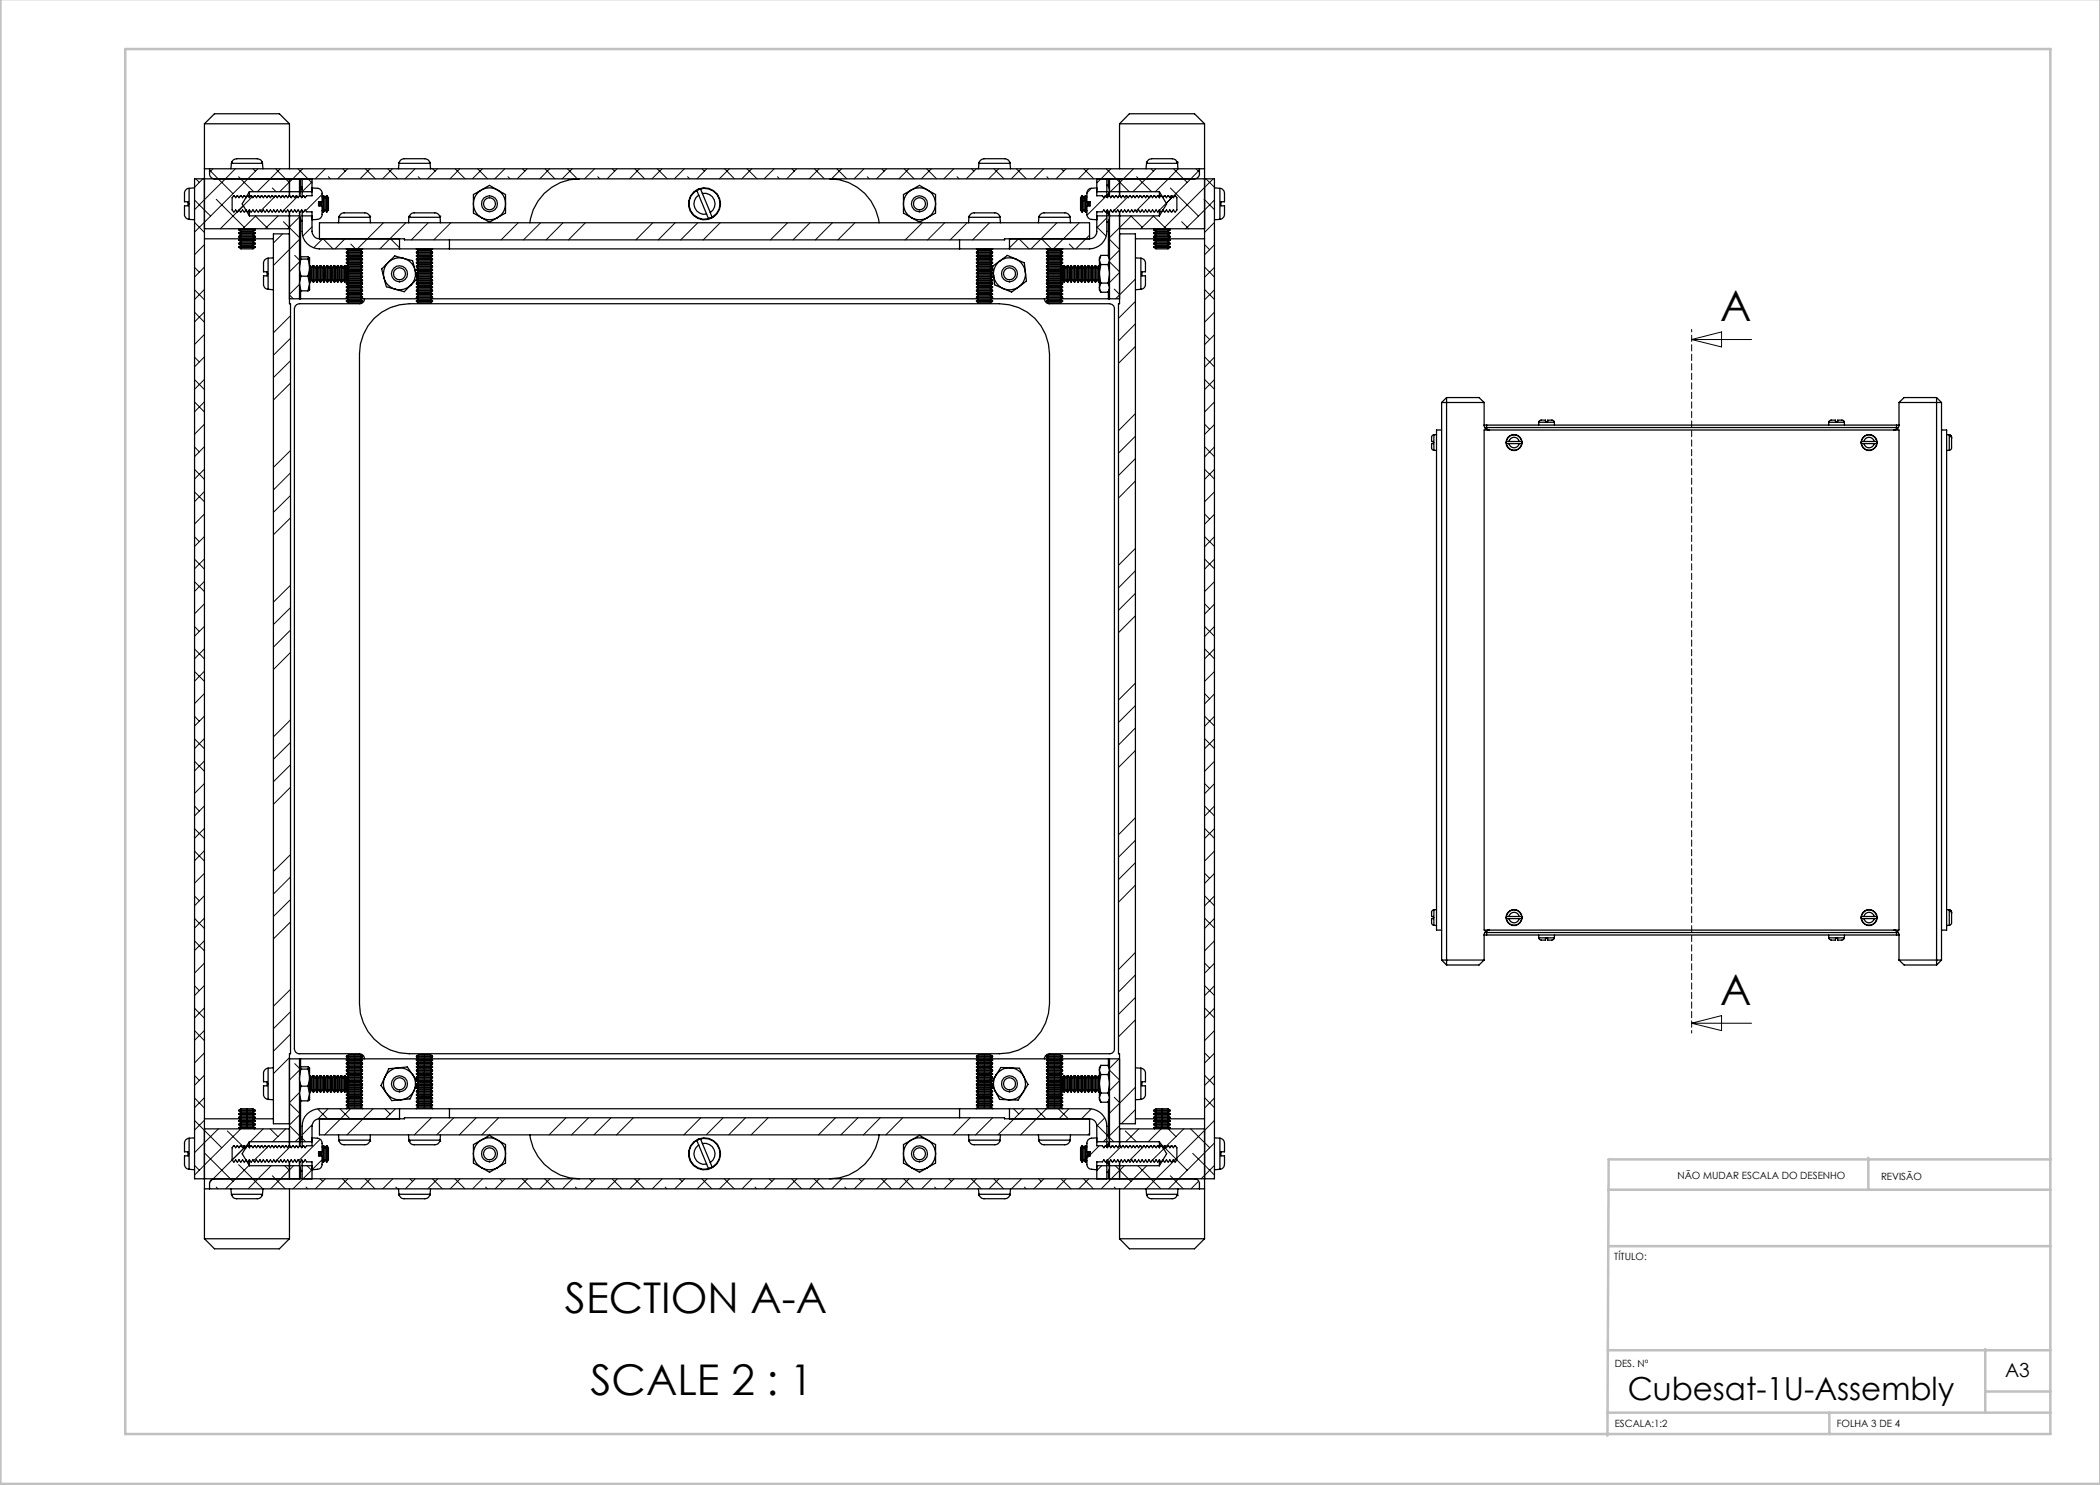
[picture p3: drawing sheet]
<svg xmlns="http://www.w3.org/2000/svg" width="420mm" height="297mm" viewBox="0 0 420 297" stroke-linecap="round" stroke-linejoin="round" font-family="sans-serif">
<defs><g id="words">
<g font-size="8.5">
<text x="344" y="64.2">A</text>
<text x="344" y="200.9">A</text>
<text x="113" y="262.5">SECTION A-A</text>
<text x="118.1" y="278.9">SCALE 2 : 1</text>
</g>
<text font-size="6.3" x="325.5" y="279.9">Cubesat-1U-Assembly</text>
<text font-size="3.9" x="401" y="275.4">A3</text>
<g font-size="2">
<text x="335.5" y="235.8">NÃO MUDAR ESCALA DO DESENHO</text>
<text x="376.2" y="236">REVISÃO</text>
<text x="322.8" y="252">TÍTULO:</text>
<text x="323" y="273.4">DES. Nº</text>
<text x="323" y="285.4">ESCALA:1:2</text>
<text x="367.4" y="285.4">FOLHA 3 DE 4</text>
</g>
</g></defs>
<g fill="none" stroke="#000" stroke-width=".2">
<path d="M39.2 35.8l.7 .7M40.6 35.8l-1.7 1.7M41.9 34l4.7 4.7M42.6 33.8l-.7 .7M43.3 39.9l5.6 5.6M47.1 33.8l-8.2 8.1M47.7 35.3l3 3M50.4 39.4l-6.3 6.4M50.6 33.8l.5 .5M51.6 33.8l-12.7 12.6M54.5 37.6l.7 .7M54.8 39.5l-2.7 2.7"/>
<path d="M55.1 33.8l2.7 2.7M55.1 39.2l-.3 .3M56.1 33.8l-4.6 4.5M59.5 39.3l-3.1 3.1M59.6 33.8l2.8 2.8M60.5 33.8l-4.5 4.5M62.4 36.4l-2 1.9M64.4 38.9l-3.3 3.3M65.1 33.8l-2.1 2M65.7 35.3l.4 .5M68.6 33.8l.4 .5M69.5 33.8l-2 2"/>
<path d="M73.1 33.8l2 2M74 33.8l-2 2M77.6 33.8l2 2M78.5 33.8l-2 2M83 33.8l-2 2M83.6 35.3l.5 .5M86.5 33.8l.5 .5M87.5 33.8l-2 2M91 33.8l2 2M92 33.8l-2 2M95.5 33.8l2 2M96.5 33.8l-2 2"/>
<path d="M101 33.8l-2 2M101.6 35.3l.4 .5M104.5 33.8l.5 .5M105.4 33.8l-2 2M109 33.8l2 2M109.9 33.8l-1.9 2M113.5 33.8l2 2M114.4 33.8l-2 2M118.9 33.8l-2 2M119.6 35.3l.4 .5M122.4 33.8l.5 .5M123.4 33.8l-2 2"/>
<path d="M127 33.8l1.9 2M127.9 33.8l-2 2M131.4 33.8l2.1 2M132.4 33.8l-2 2M136.9 33.8l-2 2M137.5 35.3l.4 .5M140.4 33.8l.5 .5M141.4 33.8l-2 2M144.9 33.8l2 2M145.9 33.8l-2 2M149.4 33.8l2 2M150.4 33.8l-2.1 2"/>
<path d="M154.8 33.8l-2 2M155.5 35.3l.4 .5M158.4 33.8l.5 .5M159.3 33.8l-2 2M162.9 33.8l2 2M163.8 33.8l-2 2M167.4 33.8l2 2M168.3 33.8l-2 2M172.8 33.8l-2 2M173.5 35.3l.3 .5M176.4 33.8l.4 .5M177.3 33.8l-2 2"/>
<path d="M180.8 33.8l2 2M181.8 33.8l-2 2M185.3 33.8l2 2M186.3 33.8l-2 2M190.7 33.8l-1.9 2M191.4 35.3l.4 .5M194.3 33.8l.5 .5M195.3 33.8l-2 2M198.8 33.8l2 2M199.7 33.8l-2 2M203.3 33.8l2 2M204.2 33.8l-2 2"/>
<path d="M208.7 33.8l-2 2M209.4 35.3l.4 .5M212.3 33.8l.4 .5M213.2 33.8l-2 2M216.7 33.8l2.1 2M217.7 33.8l-2 2M218.3 37.6l-.9 1M219.4 36.4l.1 .1M221.2 39.2l-3.8 3.9M221.2 33.8l4.6 4.5M222.2 33.8l-2.8 2.8M225.5 39.4l-2.6 2.6"/>
<path d="M226.7 33.8l-4.6 4.5M227.3 35.3l3 3M230.2 39.2l-3 3M230.2 33.8l.5 .5M231.2 33.8l-4.6 4.5M234.1 37.6l5.6 5.6M234.5 39.4l-2.6 2.6M234.7 33.8l2.7 2.7M235.7 33.8l-4.6 4.5M239.2 33.8l.7 .7M239.9 34l-6.6 6.6M240.8 39.9l2.1 2"/>
<path d="M241.2 35.8l1.7 1.7M242.6 35.8l-9.9 10M38.9 40l3.2 3.2M38.9 58l2 2M38.9 53.5l1 .9M38.9 44.5l2 2M40.9 48.9l-2 2M40.9 53.4l-2 2M40.9 57.9l-2 2M47.7 42.1l-.3 .3M51 43.2l2.6 2.6M51.2 43.2l-2.7 2.6"/>
<path d="M55.6 43.2l-2.6 2.6M56.5 46.8l-1.8 1.8M56.7 44.3l3.2 3.2M57.9 59l.8 .8M58.9 51.1l1 .9M59.9 43.4l-2.4 2.4M59.9 47.9l-5.2 5.2M59.9 52.4l-2 2M59.9 56.9l-2 2M62.4 45.4l-1.9 1.8M64.5 47.8l-1.8 1.8M64.6 47.8l2 2"/>
<path d="M69 47.8l-2 2M70.2 48.8l.9 1M76.7 44.6l-5.2 5.2M78.1 47.8l1.8 1.8M81.2 44.6l-5.2 5.2M85.7 44.6l-3.4 3.4M90.2 44.6l-3.5 3.4M103.6 44.6l-3.4 3.4M108.1 44.6l-3.4 3.4M112.6 44.6l-3.4 3.4M117.1 44.6l-3.4 3.4M130.6 44.6l-3.4 3.4"/>
<path d="M135 44.6l-3.3 3.4M139.6 44.6l-3.5 3.4M144 44.6l-3.3 3.4M157.5 44.6l-3.4 3.4M162 44.6l-3.4 3.4M166.5 44.6l-3.4 3.4M171 44.6l-3.4 3.4M184.5 44.6l-3.5 3.4M188.9 44.6l-3.4 3.4M193.4 44.6l-3.4 3.4M197.9 44.6l-3.4 3.4M203.7 47.8l-1.8 1.8"/>
<path d="M203.8 47.8l2 2M208.3 47.8l2 2M211.4 44.6l-5.2 5.2M213.9 48.8l.9 1M215.9 44.6l-5.2 5.2M217.9 47l-2.7 2.8M219.4 45.4l1.8 1.8M221.4 43.6l-2 2M221.9 52.4l2 2M221.9 47.9l2 2M222.6 42.4h.1M222.8 57.8l1.1 1.1"/>
<path d="M223.9 54.5l-2 2M223.9 50l-2 2M226.2 43.2l2.3 2.3M226.3 43.2l-4.4 4.3M227.1 55.8l-4 4M230.6 43.2l2.7 2.6M230.8 43.2l-2.7 2.6M231.8 42.2l-.2 .2M236.3 44.3l1.4 1.5M240.9 57.9l2 2M240.9 53.4l2 2M240.9 48.9l1 1"/>
<path d="M242.9 40l-5.8 5.8M242.9 53.5l-2 2M242.9 44.5l-2 2M242.9 49l-2 2M242.9 58l-2 2M38.9 75.9l2 2M38.9 71.4l1 1M38.9 62.4l2 2M40.9 62.4l-2 2M40.9 75.9l-2 2M40.9 66.9l-2 2M40.9 71.4l-2 2"/>
<path d="M58.1 63.1l-3.4 3.5M58.1 67.7l-3.4 3.3M58.1 72.1l-3.4 3.4M58.1 76.6l-3.4 3.4M227.1 60.3l-3.4 3.4M227.1 64.8l-3.4 3.4M227.1 69.3l-3.4 3.4M240.9 75.9l2 2M240.9 71.4l2 2M240.9 66.9l1 1M242.9 62.4l-2 2M242.9 67l-2 1.9"/>
<path d="M242.9 71.4l-2 2M242.9 75.9l-2 2M338.3 67.9h12M338.3 67.9l6-1.5v3zM38.9 98.4l2 2M38.9 93.9l2 2M38.9 89.4l1 1M38.9 80.4l2 2M40.9 80.4l-2 2M40.9 84.8l-2 2.1M40.9 89.3l-2 2M40.9 93.8l-2 2"/>
<path d="M40.9 98.3l-2 2M58.1 90.1l-3.4 3.4M58.1 94.6l-3.4 3.4M58.1 99.1l-3.4 3.4M227.1 82.7l-3.4 3.4M227.1 87.2l-3.4 3.4M227.1 91.7l-3.4 3.4M227.1 96.2l-3.4 3.4M240.9 93.8l2 2M240.9 89.3l2 2M240.9 84.8l1 1.1M242.9 80.4l-2 2"/>
<path d="M242.9 84.9l-2 2M242.9 89.4l-2 2M242.9 93.9l-2 2M242.9 98.4l-2 2M38.9 116.3l2 2M38.9 111.8l2 2M38.9 107.3l1 1M40.9 111.8l-2 2M40.9 102.8l-2 2M40.9 107.3l-2 2M40.9 116.3l-2 2M58.1 117l-3.4 3.4"/>
<path d="M58.1 103.6l-3.4 3.4M227.1 109.7l-3.4 3.4M227.1 114.2l-3.4 3.4M227.1 118.7l-3.4 3.4M240.9 111.8l2 2M240.9 107.3l2 2M240.9 102.8l1 1M242.9 102.9l-2 1.9M242.9 107.3l-2 2.1M242.9 111.8l-2 2M242.9 116.3l-2 2M38.9 134.3l2 2"/>
<path d="M38.9 129.8l2 2M38.9 125.3l1 1M40.9 120.8l-2 2M40.9 125.3l-2 1.9M40.9 129.7l-2 2.1M40.9 134.2l-2 2M40.9 138.7l-2 2M58.1 121.5l-3.4 3.4M58.1 126l-3.4 3.4M58.1 130.5l-3.4 3.4M227.1 136.6l-3.4 3.4M227.1 123.2l-3.4 3.3"/>
<path d="M240.9 138.7l1 1.1M240.9 129.7l2 2.1M240.9 125.3l2 1.9M240.9 120.8l1 1M242.9 120.8l-2 2M242.9 125.3l-2 2M242.9 129.8l-2 2M242.9 134.3l-2 2M242.9 138.8l-2 2M38.9 152.3l2 2M38.9 147.8l2 2M38.9 143.3l1 .9"/>
<path d="M40.9 143.2l-2 2M40.9 147.7l-2 2M40.9 152.2l-2 2M40.9 156.7l-2 2M58.1 144l-3.4 3.4M58.1 148.5l-3.4 3.4M58.1 153l-3.4 3.3M58.1 157.4l-3.4 3.5M227.1 141.1l-3.4 3.4M227.1 145.6l-3.4 3.4M227.1 150.1l-3.4 3.4M240.9 156.7l1 1"/>
<path d="M240.9 147.7l2 2M240.9 143.2l2 2M242.9 143.3l-2 2M242.9 147.8l-2 2M242.9 152.3l-2 2M242.9 156.7l-2 2M38.9 179.2l1 1M38.9 170.2l2 2M38.9 165.7l2 2M38.9 161.2l1 1M40.9 174.7l-2 1.9M40.9 161.2l-2 2"/>
<path d="M40.9 165.7l-2 2M40.9 170.1l-2 2.1M40.9 179.1l-2 2M58.1 170.9l-3.4 3.4M58.1 175.4l-3.4 3.4M58.1 179.9l-3.4 3.4M227.1 163.5l-3.4 3.5M227.1 168.1l-3.4 3.3M227.1 172.5l-3.4 3.4M227.1 177l-3.4 3.4M240.9 179.1l2 2M240.9 174.7l1 1"/>
<path d="M240.9 165.7l2 2M240.9 161.2l2 2M242.9 161.2l-2 2M242.9 165.7l-2 2M242.9 170.2l-2 2M242.9 174.7l-2 2M242.9 179.2l-2 2M38.9 197.2l1 .9M38.9 188.2l2 2M38.9 183.7l2 2M40.9 183.6l-2 2M40.9 188.1l-2 2"/>
<path d="M40.9 192.6l-2 2M40.9 197.1l-2 2M58.1 197.9l-3.4 3.4M58.1 184.4l-3.4 3.4M227.1 190.5l-3.4 3.4M227.1 195l-3.4 3.4M227.1 199.5l-3.4 3.4M240.9 197.1l2 2M240.9 192.6l1 1M240.9 183.6l2 2M242.9 197.2l-2 1.9M242.9 183.7l-2 2"/>
<path d="M242.9 188.2l-2 2M242.9 192.6l-2 2.1M38.9 219.6l2 2M38.9 215.1l1 1M38.9 206.1l2 2M38.9 201.6l2 2.1M40.9 201.6l-2 2M40.9 206.1l-2 2M40.9 210.6l-2 2M40.9 215l-2 2.1M40.9 219.5l-2 2M57.9 211.5l-3.2 3.2"/>
<path d="M58.1 202.3l-3.4 3.4M58.1 206.8l-3.4 3.5M58.9 212.7l1 1M59.9 218.5l-2 2M59.9 214l-2 2M221.9 214l2 2M222.8 219.5l1.1 1M223.8 211.8l-1.9 1.9M223.9 216.1l-2 2.1M227.1 217.4l-5.2 5.2M227.1 204l-3.4 3.4M240.9 219.5l2 2"/>
<path d="M240.9 215l2 2.1M240.9 210.6l1 1M240.9 201.6l2 2M242.9 215.1l-2 2M242.9 201.6l-2 2.1M242.9 206.1l-2 2M242.9 210.6l-2 2M242.9 219.6l-2 2M338.3 204.6l6-1.5v3zM338.3 204.6h12M38.9 224.1l5.4 5.4M38.9 233.1l1 .9"/>
<path d="M40.9 224l-2 2M41 230.7l5.6 5.6M42.6 235.8l-.7 .7M43.3 237.4l.3 .4M43.7 225.8l-4.8 4.7M45.5 226.2l3.6 3.6M47.7 232.9l4.9 4.9M48.2 225.8l-9.3 9.2M49.7 228.7l-7 7.1M49.8 233l-4.7 4.8M52.6 225.8l-2.5 2.5M53.4 229.5l-2.7 2.7"/>
<path d="M53.7 229.2l-.2 .2M54 225.8l1.6 1.5M54.2 233.1l-4.6 4.7M54.5 235.2l2.5 2.6M56.9 233.1l.9 .9M57.2 225.8l-2.7 2.5M57.9 225.1l2 2.1M57.9 220.7l2 1.9M58.1 229.3l-3.1 3M58.7 233.1l-4.6 4.7M59.9 223l-2 2M59.9 227.5l-.9 .8"/>
<path d="M60.4 227.6l.7 .7M61.2 237.4l.4 .4M61.4 233.1l1 1M62.4 224.9l-2 2.1M63.5 221.8l2 2M64 227.9l-4.2 4.2M64 235.8l.6 .5M64.4 231.9l-5.8 5.9M65.1 235.8l-2 2M65.6 221.8l-2 2M68 221.8l2 2M68.5 235.8l2 2"/>
<path d="M69.6 235.8l-2 2M70.1 221.8l-5.2 5.2M73 235.8l2 2M74.1 235.8l-2 2M74.6 221.8l-5.2 5.2M77 221.8l1 1M78.6 235.8l-2 2M79.1 221.8l-2 2M79.2 237.4l.3 .4M82 235.8l.5 .5M83 235.8l-1.9 2M86.3 223.6l-3.4 3.4"/>
<path d="M86.5 235.8l2 2M87.6 235.8l-2.1 2M90.8 223.6l-3.5 3.4M91 235.8l2 2M92 235.8l-2 2M95.3 223.6l-3.4 3.4M96.5 235.8l-2 2M97.1 237.4l.4 .4M99.7 223.6l-3.4 3.4M99.9 235.8l.6 .5M101 235.8l-2 2M104.5 235.8l1.9 2"/>
<path d="M105.5 235.8l-2 2M108.9 235.8l2 2M110 235.8l-2 2M113.2 223.6l-3.4 3.4M114.5 235.8l-2 2M115.1 237.4l.3 .4M117.7 223.6l-3.4 3.4M117.9 235.8l.6 .5M119 235.8l-2 2M122.2 223.6l-3.4 3.4M122.4 235.8l2 2M123.5 235.8l-2 2"/>
<path d="M126.7 223.6l-3.4 3.4M126.9 235.8l2 2M128 235.8l-2.1 2M132.4 235.8l-1.9 2M133 237.4l.4 .4M135.9 235.8l.5 .5M136.9 235.8l-2 2M140.2 223.6l-3.4 3.4M140.4 235.8l2 2M141.4 235.8l-2 2M144.6 223.6l-3.3 3.4M144.9 235.8l2 2"/>
<path d="M145.9 235.8l-2 2M149.1 223.6l-3.4 3.4M150.4 235.8l-2 2M151 237.4l.3 .4M153.6 223.6l-3.4 3.4M153.8 235.8l.6 .5M154.9 235.8l-2 2M158.3 235.8l2 2M159.4 235.8l-2 2M162.8 235.8l2 2M163.9 235.8l-2 2M167.1 223.6l-3.4 3.4"/>
<path d="M168.4 235.8l-2 2M168.9 237.4l.4 .4M171.6 223.6l-3.4 3.4M171.8 235.8l.5 .5M172.9 235.8l-2 2M176.1 223.6l-3.4 3.4M176.3 235.8l2 2M177.3 235.8l-2 2M180.6 223.6l-3.4 3.4M180.8 235.8l2 2M181.8 235.8l-2 2M186.3 235.8l-2 2"/>
<path d="M186.9 237.4l.4 .4M189.8 235.8l.5 .5M190.8 235.8l-2 2M194 223.6l-3.4 3.4M194.2 235.8l2.1 2M195.3 235.8l-2 2M198.5 223.6l-3.4 3.4M198.8 235.8l1.9 2M199.8 235.8l-2 2M202.7 221.8l1.1 1M204.3 235.8l-2 2M204.8 221.8l-5.2 5.2"/>
<path d="M204.9 237.4l.3 .4M207.2 221.8l2 2M207.7 235.8l.5 .5M208.8 235.8l-2 2M209.3 221.8l-5.2 5.2M211.7 221.8l2 2M212.2 235.8l2 2M213.3 235.8l-2 2M213.8 221.8l-2 2M216.7 235.8l2 2M217.8 235.8l-2 2M217.9 231.2l-.5 .5"/>
<path d="M217.9 226.7l-.3 .3M218.3 221.8l-2 2M219.3 224.9l2.1 2.1M219.4 234h.1M219.9 229.2l-1.8 1.8M220.3 233.1l-.9 1M220.9 223.6l-1.5 1.6M221.3 232.3l-.1 .1M221.4 227.6l-.7 .7M221.9 227.5l.9 .8M222.8 237.4l.4 .4M223.1 233.1l3.1 3.2"/>
<path d="M223.9 225.1l-2 2.1M224.1 229.4l-2.6 2.6M224.9 233.1l-4.7 4.7M225.1 226.2l2.2 2.1M227.1 221.9l-2.8 2.9M227.6 233.1l4.6 4.7M227.8 225.8l-2.7 2.5M228.8 229.2l-3 3M229.3 233.1l-4.5 4.7M230.4 232.1l-.2 .3M232.1 228.7l5.3 5.3M232.2 225.8l-2.5 2.5"/>
<path d="M233.2 229.4l-2.7 2.6M233.6 225.8l1.6 1.5M234.1 235.2l2.5 2.6M235.4 231.6l-.6 .6M236.7 225.8l-4 4M238.1 225.8l3.8 3.7M238.5 230.7l4.4 4.3M239.7 236.2l-1.5 1.6M242.9 224.1l-13.7 13.7M242.9 228.6l-9.2 9.2M242.9 233.1l-2.7 2.7"/>
</g>
<path d="M338.3 65.9v140.7" fill="none" stroke="#000" stroke-width=".2" stroke-dasharray="1.3 .6" stroke-dashoffset=".8"/>
<path d="M.1 -.1v296.9h419.9M25 9.8h385.1v277h-385.1zM321.7 237.9h88.4M373.7 231.6v6.3M410.1 231.9h-88.4l-.2 55.2M321.7 249.2h88.4M321.6 270h88.5M397.1 269.8v12.7M397.1 278.3h13M321.5 282.5h88.6M365.9 282.5v4.3" fill="none" stroke="#c0c0c0" stroke-width=".5"/>
<g fill="none" stroke="#000" stroke-width=".25">
<path d="M37.8 37.7a1.1 1.1 0 0 0-.9 1.4v1.3h.3a.37 .37 0 0 1 .4 .1 .37 .37 0 0 1 0 .5v.2h-.7v1.2a1.15 1.15 0 0 0 .9 1.5M37.8 37.7v6.2M38.9 37.6l-1.1 .1M38.9 35.8h204v200h-204zM40.9 33.8v204M40.9 33.8h200M40.9 24.8v9M40.9 24.8h17M40.9 24.8l2-2h13l2 2M41.9 33.8v.9a1.02 1.02 0 0 0 1 1.1M46.3 32.7a1.27 1.27 0 0 1 1.3-1h2.5a2.42 2.42 0 0 1 2.2 .5l.2 .5M46.3 32.7h6.2"/>
<path d="M46.3 32.7l-.1 1.1M49.9 38.3v1.2M49.9 39.5l-.3-.3-.4 .3-.3-.3-.4 .3-.3-.3-.4 .3-.3-.3-.4 .3-.4-.3-.3 .3v2.5l.3 .4 .4-.4 .3 .4 .4-.4 .3 .4 .4-.4 .3 .4 .4-.4 .4 .4 .3-.4M49.9 38.3h10M49.9 38.3l-1.5 2.5 1.5 2.4M52.5 32.7l.1 1.1M57.9 35.8v3.4M57.9 24.8v9M59.9 38.3v.9M59.9 39.2l-.3 .3-.3-.3-.4 .3-.2-.3-.5 .3-.2-.3-.5 .3-.2-.3-.4 .3-.3-.3-.4 .3-.3-.3-.4 .3-.3-.3-.4 .3-.3-.3-.4 .3-.3-.3-.4 .3-.3-.3-.4 .3-.3-.3-.4 .3-.3-.3-.4 .3-.3-.3-.4 .3-.4-.3-.3 .3M59.9 35.8v2.5M60.1 35.8v1.6"/>
<path d="M60.2 37.8l-.3 1.4M60.2 37.8h.2M60.4 38.3v1.1M60.4 37.4l-.5 .2 .3 .2M60.4 35.8v2.5M60.4 38.3h2M62.4 37.6l1.1 .1a.96 .96 0 0 1 .9 1v1.7h-.7v.8h.7v1.7a1.03 1.03 0 0 1-.9 1l-1.1 .1M62.4 35.8v3.4h-1.1l-.3 .3-.3-.3-.4 .3-.4-.3M64.6 39.2v3.2M64.6 39.2h.1M64.6 39.2l-.2 .2M64.7 39.2v3.2"/>
<path d="M64.7 39.2l.3 .3M65 39.5v2.5M65.3 39.2v3.2M65.3 39.2h.1M65.3 39.2l-.3 .3M65.4 39.2a2.53 2.53 0 0 1 .3 1.9v.9l-.3 .4M65.4 39.2v3.2M79.8 32.7h6.2M79.8 32.7l-.1 1.1M79.8 32.5v.2M79.8 32.5h.1M79.9 32.5a1.31 1.31 0 0 1 1.7-.8h.6a7.8 7.8 0 0 1 3.3 .2l.4 .6"/>
<path d="M85.9 32.5h.1M86 32.5v.2M86 32.7l.1 1.1M96.3 38a3.1 3.1 0 0 0-1.6 2.8M96.3 38a3.2 3.2 0 0 1 3.2 0M96.3 38l1.6-.9 1.6 .9M96.3 38l-1.6 .9v1.9M99.5 38a3.1 3.1 0 0 1 1.6 2.8M99.5 38l1.6 .9v1.9M115.9 35.8a10 10 0 0 0-9.9 8.8M139.7 39a2.1 2.1 0 0 0-.7 2.6 2.1 2.1 0 0 0 2.3 1.2M139.7 39l1.6 3.8"/>
<path d="M140.5 38.7a2.1 2.1 0 0 1 2.3 1.2 2.1 2.1 0 0 1-.7 2.6M140.5 38.7l-.1-.3a.45 .45 0 0 0-.6-.5 .33 .33 0 0 0-.3 .1 .33 .33 0 0 0 0 .4l.2 .6M140.5 38.7l1.6 3.8M165.9 35.8a10 10 0 0 1 9.9 8.8M182.3 38a3.2 3.2 0 0 0-1.6 2.8M182.3 38a3.3 3.3 0 0 1 3.2 0M182.3 38l1.6-.9 1.6 .9M182.3 38l-1.6 .9v1.9M185.5 38l1.6 .9v1.9M185.5 38a3.3 3.3 0 0 1 1.6 2.8M195.8 32.7h6.2M195.8 32.7l-.1 1.1"/>
<path d="M195.8 32.5v.2M195.8 32.5h.1M195.9 32.5a1.37 1.37 0 0 1 1.7-.8h.6a7.8 7.8 0 0 1 3.3 .2l.4 .6M201.9 32.5h.1M202 32.5v.2M202 32.7l.1 1.1M216.4 39.2l-.3 .3v2.5l.3 .4M216.4 39.2v3.2M216.4 39.2h.1M216.5 39.2v3.2M216.5 39.2l.3 .3M216.8 39.5v2.5"/>
<path d="M217.1 39.2v3.2M217.1 39.2l-.3 .3M217.1 39.2h.1M217.2 39.2v3.2M217.2 39.2l.2 .2M219.4 37.6l-1.1 .1a.96 .96 0 0 0-.9 1v1.7h.7v.8h-.7v1.7a1.03 1.03 0 0 0 .9 1l1.1 .1M219.4 35.8v3.4h1.1l.3 .3 .3-.3 .4 .3 .4-.3M219.4 38.3h2M221.4 38.3v1.1M221.4 35.8v2.5M221.4 38.9h.2M221.4 37.1h.2"/>
<path d="M221.6 37.1l.3 .9-.3 .9M221.6 37.1l.3 .5M221.6 38.9l.1 .4M221.7 35.8v1.4M221.9 38.3v.9M221.9 39.2l.2 .3 .3-.3 .4 .3 .3-.3 .5 .3 .2-.3 .5 .3 .2-.3 .4 .3 .3-.3 .4 .3 .3-.3 .4 .3 .3-.3 .4 .3 .3-.3 .4 .3 .3-.3 .4 .3 .3-.3 .4 .3 .3-.3 .4 .3 .3-.3 .4 .3 .3-.3 .4 .3 .4-.3 .3 .3M221.9 38.3h10M221.9 35.8v2.5M223.9 35.8v3.4M223.9 24.8h17M223.9 24.8l2-2h13l2 2M223.9 24.8v9"/>
<path d="M229.3 32.7h6.2M229.3 32.7l-.1 1.1M231.9 38.3v1.2M231.9 39.5l.3-.3 .4 .3 .3-.3 .4 .3 .3-.3 .4 .3 .2-.3 .5 .3 .4-.3 .3 .3v2.5l-.3 .4-.4-.4-.3 .4-.4-.4-.3 .4-.4-.4-.3 .4-.4-.4-.4 .4-.3-.4M231.9 38.3l1.4 2.5-1.4 2.4M235.4 32.5a1.33 1.33 0 0 0-1.6-.8h-.7a8.8 8.8 0 0 0-3.3 .2l-.3 .3-.2 .5M235.4 32.5l.1 .2M235.4 32.5h.1M235.5 32.7l.1 1.1M239.9 33.8v.9a1.02 1.02 0 0 1-1 1.1M240.9 33.8v204M240.9 24.8v9"/>
<path d="M242.9 37.6l1.1 .1M244 37.7a1.1 1.1 0 0 1 .9 1.4v1.3h-.1a.37 .37 0 0 0-.5 0 .37 .37 0 0 0-.1 .4 .38 .38 0 0 0 .2 .4 .38 .38 0 0 0 .4 0h.1v.6a1.75 1.75 0 0 1-.6 2l-.3 .1M244 37.7v6.2M37.8 43.9l1.1 .1M40.9 47.8h7.2M40.9 45.8h17M47.8 47.9h3.2M47.8 48.1h3.2M47.8 45.9h3.2M47.8 47.3h3.2M47.8 47.4h3.2M47.8 49.5a2.9 2.9 0 0 0 2 .3 1.21 1.21 0 0 0 1.2-.3"/>
<path d="M47.8 49.5h3.2M47.8 49.4h3.2M47.8 46h3.2M47.8 46.7h3.2M47.8 46.6h3.2M47.8 48.8h3.2M47.8 48.6h3.2M47.8 45.9v.1M47.8 46.6v.1M47.8 47.3v.1M47.8 47.9v.2M47.8 48.6v.2"/>
<path d="M47.8 49.4v.1M47.8 46.7l.4 .3M47.8 47.4l.4 .3M47.8 46l.4 .3M47.8 48.8l.4 .3M47.8 48.1l.4 .3M47.9 45.8l-.1 .1M48.2 47h2.4M48.2 47.7h2.4M48.2 46.3h2.4M48.2 49.1h2.4M48.2 48.4h2.4"/>
<path d="M48.2 47l-.4 .3M48.2 46.3l-.4 .3M48.2 49.1l-.4 .3M48.2 48.4l-.4 .2M48.2 47.7l-.4 .2M49.9 42v1.2M49.9 42l.3 .4 .4-.4 .3 .4 .4-.4 .3 .4 .4-.4 .2 .4 .5-.4 .3 .4 .4-.4 .3 .4 .4-.4 .3 .4 .4-.4 .2 .4 .5-.4 .2 .4 .5-.4 .2 .4 .5-.4 .2 .4 .4-.4 .3 .4 .4-.4 .3 .4 .4-.4 .3 .4 .4-.4 .3 .4M49.9 43.2h10M50.6 47l.4 .3M50.6 46.3l.4 .3M50.6 49.1l.4 .3M50.6 48.4l.4 .2"/>
<path d="M50.6 47.7l.4 .2M50.7 47.8h4M50.8 45.8l.2 .1M51 45.9v.1M51 46.6v.1M51 47.3v.1M51 47.9v.2M51 48.6v.2M51 49.4v.1M51 46.7l-.4 .3M51 47.4l-.4 .3M51 46l-.4 .3"/>
<path d="M51 48.8l-.4 .3M51 48.1l-.4 .3M53.6 51.6a1.15 1.15 0 0 0-.9 1.5v1.3h.3a.37 .37 0 0 1 .4 .1 .37 .37 0 0 1 0 .5v.2h-.7v1.2a1.11 1.11 0 0 0 .9 1.5M53.6 51.6v6.3M53.6 57.9l1.1 .1M54.7 51.6h-1.1M57.9 42.4v18.3h.2v150h-.2v18.5M57.9 46.8h-3.2v178h3.2M57.9 59.8h2M59.9 42.4l.4-.4 .3 .4 .4-.4 .3 .4h1.1v3.9a1.51 1.51 0 0 0 1.5 1.5M59.9 42.4v.8M59.9 43.9l.3 .3"/>
<path d="M59.9 57.9l.3 .3M59.9 59.8h.2M59.9 43.2v16.6M60 42.3l-.1 .4 .3 1.5M60.1 59.8h9.4M60.1 44.1v7.3M60.1 58.1v1.7M60.2 55.2l-.3 1.4 .3 1.6M60.2 51.8a5.3 5.3 0 0 0 0 3.4M60.2 44.2h.2M60.2 55.2h1.4M60.2 58.2h1.4"/>
<path d="M60.2 51.8h1.4M60.4 43.2v3.1a3.5 3.5 0 0 0 3.5 3.5h16M60.4 42.1v1.1M60.4 43.2h2M61.6 55.2l.3 1.5M61.6 51.8l.3 1.7M61.9 53.5l-.3 1.7M61.9 53.5v3.2M61.9 51.6v1.9M61.9 56.7v1.3l-.3 .2M61.9 51.6l-.3-.2h-1.4l-.3 .2 .3 .2M61.9 56.3v.1"/>
<path d="M61.9 56.7l-.3 1.5M61.9 51.6l-.3 .2M61.9 53.2v3.2M61.9 53.2h.2M61.9 56.4h.2M61.9 53.2h.1M62.1 53.2v3.2M62.1 53.2l.2 .3M62.3 53.5v2.4M62.3 55.9l.3 .5M62.3 55.9l-.2 .5M62.6 53.2v3.2"/>
<path d="M62.6 53.2h.2M62.6 56.4h.2M62.6 53.2l-.3 .3M62.8 53.2v3.2M62.8 53.2l.2 .3M63 53.5v2.4M63 55.9l-.2 .5M63 55.9l.3 .5M63.3 53.2v3.2M63.3 53.2h.2M63.3 56.4h.2M63.3 53.2l-.3 .3"/>
<path d="M63.5 53.2v3.2M63.5 53.2l.2 .3M63.7 53.5v2.4M63.7 55.9l.3 .5M63.7 55.9l-.2 .5M63.9 47.8h17v.2h120v-.2h17M63.9 47.8v-3.2h154v3.2M63.9 40.4v.8M64 53.2v3.2M64 40.4v.8M64 53.2h.2M64 56.4h.2"/>
<path d="M64 53.2l-.3 .3M64.2 53.2v3.2M64.2 53.2l.3 .3M64.3 40.4v.8M64.4 42.1l.2 .3M64.5 53.5v2.4M64.5 55.9l.2 .5M64.5 55.9l-.3 .5M64.6 42.4h.1M64.7 53.2v3.2M64.7 53.2h.1M64.7 56.4h.1"/>
<path d="M64.7 53.2l-.2 .3M64.8 53.2v3.2M64.8 53.2l.3 .3M65 42l-.3 .4M65 42l.3 .4M65.1 53.5v2.4M65.1 55.9l.3 .5M65.1 55.9l-.3 .5M65.3 42.4h.1M65.4 53.2v3.2M65.4 53.2h.1M65.4 56.4h.1"/>
<path d="M65.4 53.2l-.3 .3M65.5 53.2v3.2M65.5 53.2l.3 .3M65.8 53.5v2.4M65.8 55.9l-.3 .5M65.8 55.9l.3 .5M66.1 53.2v3.2M66.1 53.2h.2M66.1 56.4h.2M66.1 53.2l-.3 .3M66.3 53.2v3.2M66.3 53.2l.2 .3"/>
<path d="M66.5 53.5v2.4M66.5 55.9l.3 .5M66.5 55.9l-.2 .5M66.8 53.2v3.2M66.8 53.2h.2M66.8 56.4h.2M66.8 53.2l-.3 .3M67 53.2v3.2M67 53.2l.2 .3M67.2 53.5v2.4M67.2 55.9l-.2 .5M67.2 55.9l.3 .5"/>
<path d="M67.5 53.2v3.2M67.5 53.2h.1M67.5 56.4h.1M67.5 53.2l-.3 .3M67.6 53.2v3.2M67.6 53.2l.3 .3M67.8 43.5h6.2M67.8 43.5l-.1 1.1M67.8 43.2v.3M67.8 43.2h.1M67.9 43.2a1.03 1.03 0 0 1 1.2-.6h3.1a1.42 1.42 0 0 1 1.7 .5v.1M67.9 53.5v2.4"/>
<path d="M67.9 55.9l-.3 .5M67.9 55.9l.3 .5M68.2 53.2v3.2M68.2 53.2h.1M68.2 56.4h.1M68.2 53.2l-.3 .3M68.3 53.2v3.2M68.3 53.2l.3 .3M68.6 53.5v2.4M68.6 55.9l-.3 .5M68.6 55.9l.3 .5M68.9 53.2v3.2"/>
<path d="M68.9 53.2h.1M68.9 56.4h.1M68.9 53.2l-.3 .3M69 53.2v3.2M69 53.2l.3 .3M69.3 51.1h3.2M69.3 58.8h3.2M69.3 53.9h3.2M69.3 58.1h3.2M69.3 58.9h3.2M69.3 55.3h3.2M69.3 55.4h3.2"/>
<path d="M69.3 57.4h3.2M69.3 57.5h3.2M69.3 58.2h3.2M69.3 50.5h3.2M69.3 59.4h3.2M69.3 59.6h3.2M69.3 54.7h3.2M69.3 52.6h3.2M69.3 56.7h3.2M69.3 53.3h3.2M69.3 51.8h3.2M69.3 51.9h3.2"/>
<path d="M69.3 54h3.2M69.3 54.6h3.2M69.3 56.8h3.2M69.3 56h3.2M69.3 56.1h3.2M69.3 52.5h3.2M69.3 50.4h3.2M69.3 49.8h3.2M69.3 53.2h3.2M69.3 51.3h3.2M69.3 58.9l.4 .3M69.3 49.8h.1"/>
<path d="M69.3 50.4v.1M69.3 51.1v.2M69.3 51.8v.1M69.3 52.5v.1M69.3 53.2v.1M69.3 53.9v.1M69.3 54.6v.1M69.3 55.3v.1M69.3 56.7v.1M69.3 57.4v.1M69.3 58.1v.1M69.3 58.8v.1"/>
<path d="M69.3 59.4v.2M69.3 50.5l.4 .3M69.3 54.7l.4 .3M69.3 52.6l.4 .3M69.3 53.3l.4 .3M69.3 54l.4 .3M69.3 56.8l.4 .3M69.3 56.1l.4 .3M69.3 59.6l.4 .3M69.3 57.5l.4 .3M69.3 49.8l.4 .3M69.3 58.2l.4 .3"/>
<path d="M69.3 51.9l.4 .3M69.3 51.3l.4 .2M69.3 55.4l.4 .3M69.3 56l-.3 .4M69.3 55.4v.5M69.3 54.7v.6M69.3 54v.6M69.3 53.5v.4M69.3 55.9v.2M69.3 55.9v.1M69.4 53.4l-.1 .1M69.5 56.3l.1 .1"/>
<path d="M69.6 53.5v.2M69.6 56.4h.1M69.6 54.2v.2M69.6 54.9v.2M69.6 55.6v.2M69.6 56.3v.1M69.7 50.8h2.4M69.7 58.5h2.4M69.7 53.6h2.4M69.7 57.8h2.4M69.7 59.2h2.4M69.7 59.9h2.4"/>
<path d="M69.7 55h2.4M69.7 57.1h2.4M69.7 52.9h2.4M69.7 56.4h2.4M69.7 54.3h2.4M69.7 55.7h2.4M69.7 50.1h2.4M69.7 52.2h2.4M69.7 51.5h2.4M69.7 50.8l-.4 .3M69.7 58.5l-.4 .3M69.7 53.6l-.4 .3"/>
<path d="M69.7 57.8l-.4 .3M69.7 59.9l-.4 .2M69.7 55l-.4 .3M69.7 57.1l-.4 .3M69.7 56.4l-.4 .3M69.7 59.2l-.4 .2M69.7 55.7l-.4 .3M69.7 54.3l-.4 .3M69.7 50.1l-.4 .3M69.7 52.2l-.4 .3M69.7 52.9l-.4 .3M69.7 51.5l-.4 .3"/>
<path d="M72.1 50.8l.4 .3M72.1 58.5l.4 .3M72.1 53.6l.4 .3M72.1 57.8l.4 .3M72.1 59.9l.4 .2M72.1 55l.4 .3M72.1 57.1l.4 .3M72.1 56.4l.4 .3M72.1 59.2l.4 .2M72.1 55.7l.4 .3M72.1 54.3l.4 .3M72.1 50.1l.4 .3"/>
<path d="M72.1 52.2l.4 .3M72.1 52.9l.4 .3M72.1 51.5l.4 .3M72.2 59.8h11.3M72.5 58.9l-.4 .3M72.5 49.8h.1M72.5 50.4v.1M72.5 51.1v.2M72.5 51.8v.1M72.5 52.5v.1M72.5 53.2v.1M72.5 53.9v.1"/>
<path d="M72.5 54.6v.1M72.5 55.3v.1M72.5 56v.1M72.5 56.7v.1M72.5 57.4v.1M72.5 58.1v.1M72.5 58.8v.1M72.5 59.4v.2M72.5 50.5l-.4 .3M72.5 54.7l-.4 .3M72.5 52.6l-.4 .3M72.5 53.3l-.4 .3"/>
<path d="M72.5 54l-.4 .3M72.5 56.8l-.4 .3M72.5 56.1l-.4 .3M72.5 59.6l-.4 .3M72.5 57.5l-.4 .3M72.5 49.8l-.4 .3M72.5 58.2l-.4 .3M72.5 51.9l-.4 .3M72.5 51.3l-.4 .2M72.5 55.4l-.4 .3M72.9 59.8a.96 .96 0 0 1-1 .9h-12a1.09 1.09 0 0 0-1 1.1v148a1.02 1.02 0 0 0 1 .9h12a1.02 1.02 0 0 1 1 1.1M73.9 43.2l.1 .3"/>
<path d="M73.9 43.2h.1M74 43.5l.1 1.1M76.8 55.6a3.2 3.2 0 0 0 2.3 2.3M76.8 55.6l.5 1.8 1.8 .5M77.6 52.5a3.2 3.2 0 0 0-.8 3.1M77.6 52.5l-1.3 1.3 .5 1.8M79.9 49.8h10M79.9 47.8v2M80.7 51.7a3.2 3.2 0 0 0-3.1 .8M80.7 51.7a3.1 3.1 0 0 1 2.3 2.2M80.7 51.7l1.8 .4 .5 1.8M80.7 51.7l-1.7-.5-1.4 1.3"/>
<path d="M81.8 43.5h6.2M81.8 43.5l-.1 1.1M81.8 43.2v.3M81.8 43.2h.1M81.8 43.2a1.32 1.32 0 0 1 1.7-.6h2.8a1.35 1.35 0 0 1 1.6 .6M82.2 57a3.3 3.3 0 0 1-3.1 .9M82.2 57l-1.3 1.3-1.8-.4M83 53.9a3.3 3.3 0 0 1-.8 3.1M83 53.9l.3 1.3M83.3 55.3h3.2M83.3 55.4h3.2M83.3 54.7h3.2"/>
<path d="M83.3 58.9h3.2M83.3 56h3.2M83.3 59.4h3.2M83.3 59.6h3.2M83.3 51.1h3.2M83.3 50.5h3.2M83.3 54.6h3.2M83.3 50.4h3.2M83.3 52.5h3.2M83.3 52.6h3.2M83.3 56.1h3.2M83.3 51.3h3.2"/>
<path d="M83.3 58.1h3.2M83.3 58.2h3.2M83.3 54h3.2M83.3 58.8h3.2M83.3 51.9h3.2M83.3 53.9h3.2M83.3 57.5h3.2M83.3 49.8h3.2M83.3 53.2h3.2M83.3 51.8h3.2M83.3 56.7h3.2M83.3 53.3h3.2"/>
<path d="M83.3 56.8h3.2M83.3 57.4h3.2M83.3 49.8h.1M83.3 50.4v.1M83.3 51.1v.2M83.3 51.8v.1M83.3 52.5v.1M83.3 53.2v.1M83.3 53.9v.1M83.3 54.6v.1M83.3 55.3v.1M83.3 56v.1"/>
<path d="M83.3 56.7v.1M83.3 57.4v.1M83.3 58.1v.1M83.3 58.8v.1M83.3 59.4v.2M83.3 54.7l.4 .3M83.3 58.9l.4 .3M83.3 50.5l.4 .3M83.3 55.4l.4 .3M83.3 51.3l.4 .2M83.3 54l.4 .3M83.3 51.9l.4 .3"/>
<path d="M83.3 59.6l.4 .3M83.3 57.5l.4 .3M83.3 58.2l.4 .3M83.3 49.8l.4 .3M83.3 56.1l.4 .3M83.3 53.3l.4 .3M83.3 52.6l.4 .3M83.3 56.8l.4 .3M83.4 55.5l.1 .2-1.3 1.3M83.7 55h2.4M83.7 59.2h2.4M83.7 59.9h2.4"/>
<path d="M83.7 55.7h2.4M83.7 50.8h2.4M83.7 54.3h2.4M83.7 50.1h2.4M83.7 51.5h2.4M83.7 52.2h2.4M83.7 57.8h2.4M83.7 58.5h2.4M83.7 52.9h2.4M83.7 53.6h2.4M83.7 56.4h2.4M83.7 57.1h2.4"/>
<path d="M83.7 55l-.4 .3M83.7 59.9l-.4 .2M83.7 55.7l-.4 .3M83.7 59.2l-.4 .2M83.7 50.8l-.4 .3M83.7 54.3l-.4 .3M83.7 50.1l-.4 .3M83.7 57.8l-.4 .3M83.7 52.2l-.4 .3M83.7 52.9l-.4 .3M83.7 51.5l-.4 .3M83.7 53.6l-.4 .3"/>
<path d="M83.7 58.5l-.4 .3M83.7 56.4l-.4 .3M83.7 57.1l-.4 .3M86.1 55l.4 .3M86.1 59.9l.4 .2M86.1 55.7l.4 .3M86.1 59.2l.4 .2M86.1 50.8l.4 .3M86.1 54.3l.4 .3M86.1 50.1l.4 .3M86.1 57.8l.4 .3M86.1 52.2l.4 .3"/>
<path d="M86.1 52.9l.4 .3M86.1 51.5l.4 .3M86.1 53.6l.4 .3M86.1 58.5l.4 .3M86.1 56.4l.4 .3M86.1 57.1l.4 .3M86.3 59.8h109.2M86.5 49.8h.1M86.5 50.4v.1M86.5 51.1v.2M86.5 51.8v.1M86.5 52.5v.1"/>
<path d="M86.5 53.2v.1M86.5 53.9v.1M86.5 54.6v.1M86.5 55.3v.1M86.5 56v.1M86.5 56.7v.1M86.5 57.4v.1M86.5 58.1v.1M86.5 58.8v.1M86.5 59.4v.2M86.5 54.7l-.4 .3M86.5 58.9l-.4 .3"/>
<path d="M86.5 50.5l-.4 .3M86.5 55.4l-.4 .3M86.5 51.3l-.4 .2M86.5 54l-.4 .3M86.5 51.9l-.4 .3M86.5 59.6l-.4 .3M86.5 57.5l-.4 .3M86.5 58.2l-.4 .3M86.5 49.8l-.4 .3M86.5 56.1l-.4 .3M86.5 53.3l-.4 .3M86.5 52.6l-.4 .3"/>
<path d="M86.5 56.8l-.4 .3M87.9 43.2l.1 .3M87.9 43.2h.1M88 43.5l.1 1.1M89.9 49.8h102M89.9 48v1.8M94.7 40.8a3.1 3.1 0 0 0 1.6 2.7M94.7 40.8v1.8l1.6 .9M96.3 43.5a3.2 3.2 0 0 0 3.2 0M96.3 43.5l1.6 .9 1.6-.9M101.1 40.8a3.1 3.1 0 0 1-1.6 2.7M101.1 40.8v1.8l-1.6 .9"/>
<path d="M142.1 42.5l.1 .4a.36 .36 0 0 1 .2 .4 .36 .36 0 0 1-.2 .3 .32 .32 0 0 1-.4 .1 .32 .32 0 0 1-.2-.3l-.3-.6M180.7 40.8a3.2 3.2 0 0 0 1.6 2.7M180.7 40.8v1.8l1.6 .9M182.3 43.5a3.3 3.3 0 0 0 3.2 0M182.3 43.5l1.6 .9 1.6-.9M187.1 40.8a3.3 3.3 0 0 1-1.6 2.7M187.1 40.8v1.8l-1.6 .9M191.9 49.8h10M191.9 48v1.8M193.8 43.5a1.22 1.22 0 0 1 1.3-.9h3.1a1.45 1.45 0 0 1 1.7 .5l.1 .4M193.8 43.5h6.2M193.8 43.5l-.1 1.1"/>
<path d="M195.3 56.1h3.2M195.3 51.1h3.2M195.3 51.3h3.2M195.3 50.5h3.2M195.3 49.8h3.2M195.3 55.4h3.2M195.3 56.7h3.2M195.3 52.5h3.2M195.3 52.6h3.2M195.3 50.4h3.2M195.3 56h3.2M195.3 51.8h3.2"/>
<path d="M195.3 58.9h3.2M195.3 55.3h3.2M195.3 58.1h3.2M195.3 59.6h3.2M195.3 59.4h3.2M195.3 57.4h3.2M195.3 57.5h3.2M195.3 56.8h3.2M195.3 53.9h3.2M195.3 54h3.2M195.3 54.7h3.2M195.3 54.6h3.2"/>
<path d="M195.3 51.9h3.2M195.3 58.8h3.2M195.3 53.3h3.2M195.3 53.2h3.2M195.3 58.2h3.2M195.3 56.1l.4 .3M195.3 51.3l.4 .2M195.3 50.5l.4 .3M195.3 49.8h.1M195.3 50.4v.1M195.3 51.1v.2M195.3 51.8v.1"/>
<path d="M195.3 52.5v.1M195.3 53.2v.1M195.3 53.9v.1M195.3 54.6v.1M195.3 55.3v.1M195.3 56v.1M195.3 56.7v.1M195.3 57.4v.1M195.3 58.1v.1M195.3 58.8v.1M195.3 59.4v.2M195.3 49.8l.4 .3"/>
<path d="M195.3 55.4l.4 .3M195.3 58.9l.4 .3M195.3 59.6l.4 .3M195.3 54.7l.4 .3M195.3 51.9l.4 .3M195.3 56.8l.4 .3M195.3 54l.4 .3M195.3 57.5l.4 .3M195.3 53.3l.4 .3M195.3 52.6l.4 .3M195.3 58.2l.4 .3M195.7 56.4h2.4"/>
<path d="M195.7 50.8h2.4M195.7 51.5h2.4M195.7 50.1h2.4M195.7 55.7h2.4M195.7 59.2h2.4M195.7 57.8h2.4M195.7 59.9h2.4M195.7 52.2h2.4M195.7 55h2.4M195.7 57.1h2.4M195.7 54.3h2.4M195.7 58.5h2.4"/>
<path d="M195.7 53.6h2.4M195.7 52.9h2.4M195.7 50.8l-.4 .3M195.7 56.4l-.4 .3M195.7 51.5l-.4 .3M195.7 57.8l-.4 .3M195.7 59.9l-.4 .2M195.7 50.1l-.4 .3M195.7 55.7l-.4 .3M195.7 52.2l-.4 .3M195.7 59.2l-.4 .2M195.7 55l-.4 .3"/>
<path d="M195.7 57.1l-.4 .3M195.7 58.5l-.4 .3M195.7 54.3l-.4 .3M195.7 52.9l-.4 .3M195.7 53.6l-.4 .3M198.1 50.8l.4 .3M198.1 56.4l.4 .3M198.1 51.5l.4 .3M198.1 57.8l.4 .3M198.1 59.9l.4 .2M198.1 50.1l.4 .3M198.1 55.7l.4 .3"/>
<path d="M198.1 52.2l.4 .3M198.1 59.2l.4 .2M198.1 55l.4 .3M198.1 57.1l.4 .3M198.1 58.5l.4 .3M198.1 54.3l.4 .3M198.1 52.9l.4 .3M198.1 53.6l.4 .3M198.3 59.8h11.3M198.5 56.1l-.4 .3M198.5 51.3l-.4 .2M198.5 50.5l-.4 .3"/>
<path d="M198.5 49.8h.1M198.5 50.4v.1M198.5 51.1v.2M198.5 51.8v.1M198.5 52.5v.1M198.5 53.2v.1M198.5 53.9v.1M198.5 54.6v.1M198.5 55.3v.1M198.5 56v.1M198.5 56.7v.1M198.5 57.4v.1"/>
<path d="M198.5 58.1v.1M198.5 58.8v.1M198.5 59.4v.2M198.5 49.8l-.4 .3M198.5 55.4l-.4 .3M198.5 58.9l-.4 .3M198.5 59.6l-.4 .3M198.5 54.7l-.4 .3M198.5 51.9l-.4 .3M198.5 56.8l-.4 .3M198.5 54l-.4 .3M198.5 57.5l-.4 .3"/>
<path d="M198.5 53.3l-.4 .3M198.5 52.6l-.4 .3M198.5 58.2l-.4 .3M198.7 55.1a3.3 3.3 0 0 0 1.9 2.6M198.7 55.1l.2 1.9 1.7 .7M200 52.2a3.3 3.3 0 0 0-1.3 2.9M200 52.2l-1.5 1.1 .2 1.8M200 43.5l.1 1.1M201.9 47.8v2M203.2 51.8a3.2 3.2 0 0 0-3.2 .4M203.2 51.8a3.3 3.3 0 0 1 1.9 2.6M203.2 51.8l1.7 .8 .2 1.8"/>
<path d="M203.2 51.8l-1.7-.7-1.5 1.1M203.8 57.3a3.1 3.1 0 0 1-3.2 .4M203.8 57.3l-1.5 1.1-1.7-.7M205.1 54.4a3.2 3.2 0 0 1-1.3 2.9M205.1 54.4l.2 1.8-1.5 1.1M207.8 43.5l.1-.3a1.32 1.32 0 0 1 1.7-.6h2.6a1.45 1.45 0 0 1 1.7 .5l.1 .4M207.8 43.5h6.2M207.8 43.5l-.1 1.1M208.9 59.8a1.02 1.02 0 0 0 1 .9h12a1.02 1.02 0 0 1 1 1.1v148a.96 .96 0 0 1-1 .9h-12a1.09 1.09 0 0 0-1 1.1M209.3 56.8h3.2M209.3 58.1h3.2M209.3 58.8h3.2"/>
<path d="M209.3 58.9h3.2M209.3 53.2h3.2M209.3 59.4h3.2M209.3 52.5h3.2M209.3 52.6h3.2M209.3 57.5h3.2M209.3 57.4h3.2M209.3 58.2h3.2M209.3 49.8h3.2M209.3 53.3h3.2M209.3 56.7h3.2M209.3 50.4h3.2"/>
<path d="M209.3 54.6h3.2M209.3 54.7h3.2M209.3 56h3.2M209.3 51.3h3.2M209.3 54h3.2M209.3 51.9h3.2M209.3 55.3h3.2M209.3 56.1h3.2M209.3 53.9h3.2M209.3 51.1h3.2M209.3 51.8h3.2M209.3 59.6h3.2"/>
<path d="M209.3 50.5h3.2M209.3 55.4h3.2M209.3 56.8l.4 .3M209.3 49.8h.1M209.3 50.4v.1M209.3 51.1v.2M209.3 51.8v.1M209.3 52.5v.1M209.3 53.2v.1M209.3 53.9v.1M209.3 54.6v.1M209.3 55.3v.1"/>
<path d="M209.3 56v.1M209.3 56.7v.1M209.3 57.4v.1M209.3 58.1v.1M209.3 58.8v.1M209.3 59.4v.2M209.3 57.5l.4 .3M209.3 58.2l.4 .3M209.3 53.3l.4 .3M209.3 49.8l.4 .3M209.3 51.3l.4 .2M209.3 54l.4 .3"/>
<path d="M209.3 52.6l.4 .3M209.3 51.9l.4 .3M209.3 58.9l.4 .3M209.3 54.7l.4 .3M209.3 59.6l.4 .3M209.3 56.1l.4 .3M209.3 50.5l.4 .3M209.3 55.4l.4 .3M209.7 57.1h2.4M209.7 57.8h2.4M209.7 52.9h2.4M209.7 59.2h2.4"/>
<path d="M209.7 58.5h2.4M209.7 53.6h2.4M209.7 50.1h2.4M209.7 55.7h2.4M209.7 51.5h2.4M209.7 54.3h2.4M209.7 56.4h2.4M209.7 52.2h2.4M209.7 55h2.4M209.7 59.9h2.4M209.7 50.8h2.4M209.7 57.8l-.4 .3"/>
<path d="M209.7 52.9l-.4 .3M209.7 59.2l-.4 .2M209.7 50.1l-.4 .3M209.7 55.7l-.4 .3M209.7 58.5l-.4 .3M209.7 57.1l-.4 .3M209.7 56.4l-.4 .3M209.7 55l-.4 .3M209.7 53.6l-.4 .3M209.7 51.5l-.4 .3M209.7 52.2l-.4 .3M209.7 54.3l-.4 .3"/>
<path d="M209.7 59.9l-.4 .2M209.7 50.8l-.4 .3M212.1 57.8l.4 .3M212.1 52.9l.4 .3M212.1 59.2l.4 .2M212.1 50.1l.4 .3M212.1 55.7l.4 .3M212.1 58.5l.4 .3M212.1 57.1l.4 .3M212.1 56.4l.4 .3M212.1 55l.4 .3M212.1 53.6l.4 .3"/>
<path d="M212.1 51.5l.4 .3M212.1 52.2l.4 .3M212.1 54.3l.4 .3M212.1 59.9l.4 .2M212.1 50.8l.4 .3M212.1 56.4h.1M212.2 53.5v.2M212.2 54.2v.2M212.2 54.9v.2M212.2 55.6v.2M212.2 56.3v.1M212.2 59.8h9.5"/>
<path d="M212.3 56.3l-.1 .1M212.4 53.4l.1 .1M212.5 53.5v.4M212.5 54v.6M212.5 54.7v.6M212.5 55.4v.7M212.5 56.8l-.4 .3M212.5 49.8h.1M212.5 50.4v.1M212.5 51.1v.2M212.5 51.8v.1M212.5 52.5v.1"/>
<path d="M212.5 53.2v.1M212.5 53.9v.1M212.5 54.6v.1M212.5 55.3v.1M212.5 56.7v.1M212.5 57.4v.1M212.5 58.1v.1M212.5 58.8v.1M212.5 59.4v.2M212.5 57.5l-.4 .3M212.5 58.2l-.4 .3M212.5 53.3l-.4 .3"/>
<path d="M212.5 49.8l-.4 .3M212.5 51.3l-.4 .2M212.5 54l-.4 .3M212.5 52.6l-.4 .3M212.5 51.9l-.4 .3M212.5 58.9l-.4 .3M212.5 54.7l-.4 .3M212.5 59.6l-.4 .3M212.5 56.1l-.4 .3M212.5 50.5l-.4 .3M212.5 55.4l-.4 .3M212.5 56l.3 .4"/>
<path d="M212.8 53.2v3.2M212.8 53.2h.1M212.8 56.4h.1M212.8 53.2l-.3 .3M212.9 53.2v3.2M212.9 53.2l.3 .3M213.2 53.5v2.4M213.2 55.9l.3 .5M213.2 55.9l-.3 .5M213.5 53.2v3.2M213.5 53.2h.1M213.5 56.4h.1"/>
<path d="M213.5 53.2l-.3 .3M213.6 53.2v3.2M213.6 53.2l.3 .3M213.9 53.5v2.4M213.9 55.9l-.3 .5M213.9 55.9l.3 .5M214 43.5l.1 1.1M214.2 53.2v3.2M214.2 53.2h.1M214.2 56.4h.1M214.2 53.2l-.3 .3M214.3 53.2v3.2"/>
<path d="M214.3 53.2l.3 .3M214.6 53.5v2.4M214.6 55.9l.2 .5M214.6 55.9l-.3 .5M214.8 53.2v3.2M214.8 53.2h.2M214.8 56.4h.2M214.8 53.2l-.2 .3M215 53.2v3.2M215 53.2l.3 .3M215.3 53.5v2.4M215.3 55.9l.2 .5"/>
<path d="M215.3 55.9l-.3 .5M215.5 53.2v3.2M215.5 53.2h.2M215.5 56.4h.2M215.5 53.2l-.2 .3M215.7 53.2v3.2M215.7 53.2l.3 .3M216 53.5v2.4M216 55.9l.3 .5M216 55.9l-.3 .5M216.3 53.2v3.2M216.3 53.2h.1"/>
<path d="M216.3 56.4h.1M216.3 53.2l-.3 .3M216.4 42.4h.1M216.4 53.2v3.2M216.4 53.2l.2 .3M216.6 53.5v2.4M216.6 55.9l.3 .5M216.6 55.9l-.2 .5M216.8 42l.3 .4M216.8 42l-.3 .4M216.9 53.2v3.2M216.9 53.2h.2"/>
<path d="M216.9 56.4h.2M216.9 53.2l-.3 .3M217.1 53.2v3.2M217.1 53.2l.2 .3M217.1 42.4h.1M217.3 53.5v2.4M217.3 55.9l.3 .5M217.3 55.9l-.2 .5M217.4 42.1l-.2 .3M217.5 40.4v.8M217.6 53.2v3.2M217.6 53.2h.2"/>
<path d="M217.6 56.4h.2M217.6 53.2l-.3 .3M217.7 40.4v.8M217.8 53.2v3.2M217.8 53.2l.3 .3M217.9 40.4v.8M218.1 53.5v2.4M218.1 55.9l-.3 .5M218.1 55.9l.2 .5M218.3 53.2v3.2M218.3 53.2h.2M218.3 56.4h.2"/>
<path d="M218.3 53.2l-.2 .3M218.5 53.2v3.2M218.5 53.2l.3 .3M218.8 53.5v2.4M218.8 55.9l.2 .5M218.8 55.9l-.3 .5M219 53.2v3.2M219 53.2h.1M219 56.4h.1M219 53.2l-.2 .3M219.1 53.2v3.2M219.1 53.2l.3 .3"/>
<path d="M219.4 43.2h2M219.4 53.5v2.4M219.4 55.9l-.3 .5M219.4 55.9l.3 .5M219.7 53.2v3.2M219.7 53.2l-.3 .3M219.7 53.2h.2M219.7 56.4h.2M219.9 53.2v3.2M219.9 53.2h.1M219.9 54.7l.3 1.9M219.9 54.7v2.8"/>
<path d="M219.9 52l.3 .9M219.9 52v2.7M219.9 57.5l.3 1M219.9 57.5v.5l.3 .5M219.9 56.3v.1M220.2 52.9l-.3 1.8M220.2 51.1l-.3 .5v.4M220.2 52.9h1.4M220.2 56.6h1.4M220.2 56.6l-.3 .9M220.2 51.1l-.3 .9M220.2 51.1h1.4"/>
<path d="M220.2 58.5h1.4M221.4 42.1v1.1M221.4 43.2v3.1a3.5 3.5 0 0 1-3.5 3.5h-16M221.4 42.6h.2M221.4 44.4h.2M221.6 52.9a6.2 6.2 0 0 1 0 3.7M221.6 51.1l.3 .9-.3 .9M221.6 56.6l.3 .9-.3 1M221.6 42.6l.3 .9-.3 .9M221.6 51.1l.3 .5M221.7 42.4l-.1 .2M221.7 59.8h.2"/>
<path d="M221.7 44.3v6.9M221.7 58.3v1.5M221.9 42.4l-.4-.4-.3 .4-.4-.4-.3 .4h-1.1v3.9a1.45 1.45 0 0 1-1.5 1.5M221.9 42.4v.8M221.9 58l-.3 .5M221.9 44l-.3 .4M221.9 43.2h10M221.9 59.8h2M221.9 43.2v16.6M223.9 42.4v18.3h-.2v150h.2v18.5M223.9 46.8h3.2v178h-3.2M223.9 45.8h17"/>
<path d="M227.1 51.6h1.1M227.1 47.8h4M228.2 51.6a1.15 1.15 0 0 1 .9 1.5v1.3h-.1a.36 .36 0 0 0-.5 0 .36 .36 0 0 0-.1 .3v.2a.34 .34 0 0 0 .1 .3 .34 .34 0 0 0 .4 0h.2v1.2a1.11 1.11 0 0 1-.9 1.5M228.2 51.6v6.3M228.2 57.9l-1.1 .1M230.8 46h3.2M230.8 49.5a3.6 3.6 0 0 0 2.5 .3h.3l.4-.3M230.8 49.5h3.2M230.8 49.4h3.2M230.8 45.9h3.2M230.8 48.8h3.2M230.8 47.3h3.2"/>
<path d="M230.8 47.4h3.2M230.8 46.7h3.2M230.8 47.9h3.2M230.8 48.6h3.2M230.8 46.6h3.2M230.8 48.1h3.2M230.8 45.9v.1M230.8 46.6v.1M230.8 47.3v.1M230.8 47.9v.2M230.8 48.6v.2M230.8 49.4v.1"/>
<path d="M230.8 46l.4 .3M230.8 48.8l.4 .3M230.8 46.7l.4 .3M230.8 47.4l.4 .3M230.8 48.1l.4 .3M231 45.8l-.2 .1M231.2 46.3h2.4M231.2 49.1h2.4M231.2 47h2.4M231.2 47.7h2.4M231.2 48.4h2.4M231.2 47.7l-.4 .2"/>
<path d="M231.2 49.1l-.4 .3M231.2 47l-.4 .3M231.2 48.4l-.4 .2M231.2 46.3l-.4 .3M231.9 42v1.2M231.9 42l-.3 .4-.4-.4-.3 .4-.4-.4-.3 .4-.4-.4-.3 .4-.4-.4-.3 .4-.4-.4-.3 .4-.4-.4-.3 .4-.4-.4-.3 .4-.4-.4-.2 .4-.5-.4-.2 .4-.5-.4-.3 .4-.3-.4-.3 .4-.4-.4-.3 .4-.5-.4-.4 .4-.3-.4-.2 .4M233.6 47.7l.4 .2M233.6 49.1l.4 .3M233.6 47l.4 .3M233.6 48.4l.4 .2M233.6 46.3l.4 .3M233.7 47.8h7.2"/>
<path d="M233.9 45.8l.1 .1M234 45.9v.1M234 46.6v.1M234 47.3v.1M234 47.9v.2M234 48.6v.2M234 49.4v.1M234 46l-.4 .3M234 48.8l-.4 .3M234 46.7l-.4 .3M234 47.4l-.4 .3M234 48.1l-.4 .3"/>
<path d="M244 43.9l-1.1 .1M69.3 60.1h3.2M69.3 60.3h3.2M69.3 60.3a3.6 3.6 0 0 0 2.5 .3h.3l.4-.3M69.3 60.1v.2M72.5 60.1v.2M74.8 63.7a10.2 10.2 0 0 1 7.1-3h118a10 10 0 0 1 10 10.1v130a10 10 0 0 1-10 9.9h-118a10 10 0 0 1-10-9.9v-130a10.2 10.2 0 0 1 2.9-7.1zM83.3 60.1h3.2M83.3 60.3a2.95 2.95 0 0 0 2.1 .3 1.17 1.17 0 0 0 1.1-.3M83.3 60.3h3.2M83.3 60.1v.2M86.5 60.1v.2"/>
<path d="M195.3 60.1h3.2M195.3 60.3h3.2M195.3 60.3a2.9 2.9 0 0 0 2 .3 1.21 1.21 0 0 0 1.2-.3M195.3 60.1v.2M198.5 60.1v.2M209.3 60.1h3.2M209.3 60.3h3.2M209.3 60.3a2.9 2.9 0 0 0 2 .3 1.21 1.21 0 0 0 1.2-.3M209.3 60.1v.2M212.5 60.1v.2M289.3 79.5v113.5M289.3 79.5h6.5l1 1"/>
<path d="M289.3 79.5l-1 1M387.3 79.5h-6.5l-1 1M387.3 79.5v113.5M387.3 79.5l1 1M286.8 87l-.5 .3v1a.24 .24 0 0 1 .4 .2 .24 .24 0 0 1-.4 .2v.3a.73 .73 0 0 0 .5 1.1M286.8 87v3.1M286.8 90.1h.5M287.3 86.9l-.5 .1M288.3 80.5h8.5M288.3 86h-1v100h1M288.3 80.5v111.5M296.8 85a.96 .96 0 0 0 1 1l-.3-.1-.2-.4"/>
<path d="M296.8 85h.5M296.8 80.5v4.5M296.8 86h83v100h-83zM296.9 85.5h.4M297.3 85v.5M297.3 85h82M297.3 85.5h82M301.8 88.3h-.3a.22 .22 0 0 0-.2 .2 .22 .22 0 0 0 .3 .2h.2M301.8 88.7a1.06 1.06 0 0 0 1 .9 1.06 1.06 0 0 0 1-.9M301.8 88.3a1.06 1.06 0 0 1 1-.9 1.06 1.06 0 0 1 1 .9M301.8 88.7h2M301.8 88.3h2"/>
<path d="M303.8 88.3h.1a.25 .25 0 0 1 .4 .1 .25 .25 0 0 1-.2 .3h-.3M307.8 84.5l.3-.5h1a.23 .23 0 0 0 .2 .3 .23 .23 0 0 0 .2-.3h1.1l.3 .5M307.8 84.5h3.1M307.8 84.5l-.1 .5M310.9 84.5v.5M365.8 84.5l.3-.5h1a.23 .23 0 0 0 .2 .3 .23 .23 0 0 0 .2-.3h1l.4 .5M365.8 84.5h3.1M365.8 84.5l-.1 .5M368.9 84.5v.5M372.8 88.3h-.3a.22 .22 0 0 0-.2 .2 .22 .22 0 0 0 .3 .2h.2M372.8 88.7a1.06 1.06 0 0 0 1 .9 1.06 1.06 0 0 0 1.1-.9M372.8 88.3a1.06 1.06 0 0 1 1-.9 1.06 1.06 0 0 1 1.1 .9"/>
<path d="M372.8 88.7h2.1M372.8 88.3h2.1M374.9 88.3a.28 .28 0 0 1 .4 .1 .28 .28 0 0 1-.1 .4 .28 .28 0 0 1-.3-.1M379.3 85h.5M379.3 85.5h.4M379.3 85v.5M379.8 85a.96 .96 0 0 1-1 1l.4-.2 .1-.3M379.8 80.5h8.5M379.8 80.5v4.5M388.3 86h1v100h-1M388.3 80.5v111.5M389.3 86.9l.6 .1"/>
<path d="M389.9 87l.4 .3M389.9 87v3.1M389.9 90.1h-.6M390.3 87.6v1.3a.81 .81 0 0 1-.4 1.2M390.3 87.5l-.1-.4-.2-.1 .3 .6M390.3 87.5v.1M286.8 182l-.3 .1a1.21 1.21 0 0 0-.2 1.2 .24 .24 0 0 1 .4 .2 .24 .24 0 0 1-.4 .2v1l.5 .4M286.8 182v3.1M286.8 185.1h.5M287.3 181.9l-.5 .1M288.3 192h8.5M288.3 192l1 1"/>
<path d="M296.8 187h.5M296.8 187v5M296.8 192l-1 1h-6.5M296.9 186.5h.4M297.3 186.5l.1-.3 .4-.2a.96 .96 0 0 0-1 1M297.3 186.5h82M297.3 186.5v.5M297.3 187h82M301.8 183.3h-.3a.22 .22 0 0 0-.2 .2 .22 .22 0 0 0 .3 .2h.2M301.8 183.7a1.06 1.06 0 0 0 1 .9 1.06 1.06 0 0 0 1-.9M301.8 183.3a1.06 1.06 0 0 1 1-.8 1.06 1.06 0 0 1 1 .8M301.8 183.7h2"/>
<path d="M301.8 183.3h2M303.8 183.3h.1a.25 .25 0 0 1 .4 .1 .25 .25 0 0 1-.2 .3h-.3M307.7 187l.1 .6M307.8 187.6l.3 .4h1a.24 .24 0 0 1 .2-.3 .24 .24 0 0 1 .2 .3h1.1l.3-.4M307.8 187.6h3.1M310.9 187v.6M365.7 187l.1 .6M365.8 187.6l.3 .4h1a.24 .24 0 0 1 .2-.3 .24 .24 0 0 1 .2 .3h1l.4-.4M365.8 187.6h3.1M368.9 187v.6M372.8 183.3h-.3a.22 .22 0 0 0-.2 .3 .22 .22 0 0 0 .3 .1h.2M372.8 183.7a1.06 1.06 0 0 0 1 .9 1.06 1.06 0 0 0 1.1-.9"/>
<path d="M372.8 183.3a1.06 1.06 0 0 1 1-.8 1.06 1.06 0 0 1 1.1 .8M372.8 183.7h2.1M372.8 183.3h2.1M374.9 183.3a.28 .28 0 0 1 .4 .1 .28 .28 0 0 1-.1 .4 .28 .28 0 0 1-.3-.1M379.3 186.5l-.1-.3-.4-.2a.96 .96 0 0 1 1 1M379.3 187h.5M379.3 186.5h.4M379.3 186.5v.5M379.8 192h8.5M379.8 187v5M379.8 192l1 1h6.5M388.3 192l-1 1"/>
<path d="M389.3 181.9l.6 .1M389.9 182l.4 .3M389.9 182v3.1M389.9 185.1h-.6M390.3 182.6v1.3a.81 .81 0 0 1-.4 1.2M390.3 182.5l-.1-.4-.2-.1 .3 .6M390.3 182.5v.1M53.6 213.6a1.15 1.15 0 0 0-.9 1.5v1.3h.3a.37 .37 0 0 1 .4 .1 .37 .37 0 0 1 0 .5v.2h-.7v1.2a1.15 1.15 0 0 0 .9 1.5M53.6 213.6v6.3M53.6 219.9l1.1 .1M54.7 213.6h-1.1M57.9 211.8h2"/>
<path d="M59.9 219.9l.3 .3M59.9 211.8h.2M59.9 211.8v16.5M60.1 211.8h9.4M60.1 211.8v1.6M60.2 217.2l-.3 1.4 .3 1.6M60.2 213.8a5.3 5.3 0 0 0 0 3.4M60.2 217.2h1.4M60.2 213.8h1.4M61.6 217.2l.3 1.5M61.6 213.8l.3 1.7M61.9 215.5l-.3 1.7"/>
<path d="M61.9 215.5v3.2M61.9 213.6v1.9M61.9 218.7v1.3l-.3 .2M61.9 213.6l-.3-.2h-1.4l-.3 .2 .3 .2M61.9 218.3v.1M61.9 218.7l-.3 1.5M61.9 213.6l-.3 .2M61.9 215.2v3.2M61.9 215.2h.2M61.9 218.4h.2M61.9 215.2h.1M62.1 215.2v3.2"/>
<path d="M62.1 215.2l.2 .3M62.3 215.5v2.5M62.3 218l.3 .4M62.3 218l-.2 .4M62.6 215.2v3.2M62.6 215.2h.2M62.6 218.4h.2M62.6 215.2l-.3 .3M62.8 215.2v3.2M62.8 215.2l.2 .3M63 215.5v2.5M63 218l.3 .4"/>
<path d="M63 218l-.2 .4M63.3 215.2v3.2M63.3 215.2h.2M63.3 218.4h.2M63.3 215.2l-.3 .3M63.5 215.2v3.2M63.5 215.2l.2 .3M63.7 215.5v2.5M63.7 218l-.2 .4M63.7 218l.3 .4M64 215.2v3.2M64 215.2h.2"/>
<path d="M64 218.4h.2M64 215.2l-.3 .3M64.2 215.2v3.2M64.2 215.2l.3 .3M64.5 215.5v2.5M64.5 218l.2 .4M64.5 218l-.3 .4M64.7 215.2v3.2M64.7 215.2h.1M64.7 218.4h.1M64.7 215.2l-.2 .3M64.8 215.2v3.2"/>
<path d="M64.8 215.2l.3 .3M65.1 215.5v2.5M65.1 218l-.3 .4M65.1 218l.3 .4M65.4 215.2v3.2M65.4 215.2h.1M65.4 218.4h.1M65.4 215.2l-.3 .3M65.5 215.2v3.2M65.5 215.2l.3 .3M65.8 215.5v2.5M65.8 218l-.3 .4"/>
<path d="M65.8 218l.3 .4M66.1 215.2v3.2M66.1 215.2h.2M66.1 218.4h.2M66.1 215.2l-.3 .3M66.3 215.2v3.2M66.3 215.2l.2 .3M66.5 215.5v2.5M66.5 218l.3 .4M66.5 218l-.2 .4M66.8 215.2v3.2M66.8 215.2h.2"/>
<path d="M66.8 218.4h.2M66.8 215.2l-.3 .3M67 215.2v3.2M67 215.2l.2 .3M67.2 215.5v2.5M67.2 218l-.2 .4M67.2 218l.3 .4M67.5 215.2v3.2M67.5 215.2h.1M67.5 218.4h.1M67.5 215.2l-.3 .3M67.6 215.2v3.2"/>
<path d="M67.6 215.2l.3 .3M67.9 215.5v2.5M67.9 218l.3 .4M67.9 218l-.3 .4M68.2 215.2v3.2M68.2 215.2h.1M68.2 218.4h.1M68.2 215.2l-.3 .3M68.3 215.2v3.2M68.3 215.2l.3 .3M68.6 215.5v2.5M68.6 218l.3 .4"/>
<path d="M68.6 218l-.3 .4M68.9 215.2v3.2M68.9 215.2h.1M68.9 218.4h.1M68.9 215.2l-.3 .3M69 215.2v3.2M69 215.2l.3 .3M69.3 216.2h3.2M69.3 216.1h3.2M69.3 214.2h3.2M69.3 214h3.2M69.3 217h3.2"/>
<path d="M69.3 213.5h3.2M69.3 213.3h3.2M69.3 214.8h3.2M69.3 214.7h3.2M69.3 216.8h3.2M69.3 217.6h3.2M69.3 217.5h3.2M69.3 212.8h3.2M69.3 219h3.2M69.3 218.9h3.2M69.3 218.3h3.2M69.3 218.2h3.2"/>
<path d="M69.3 215.5h3.2M69.3 215.4h3.2M69.3 219.6h3.2M69.3 219.7h3.2M69.3 211.4h3.2M69.3 212.1h3.2M69.3 211.9h3.2M69.3 211.2a3.6 3.6 0 0 1 2.5-.2h.3l.4 .2M69.3 211.2h3.2M69.3 212.6h3.2M69.3 211.2v.2M69.3 211.9v.2"/>
<path d="M69.3 212.6v.2M69.3 213.3v.2M69.3 214v.2M69.3 214.7v.1M69.3 215.4v.1M69.3 216.1v.1M69.3 216.8v.2M69.3 217.5v.1M69.3 218.2v.1M69.3 218.9v.1M69.3 219.6v.1M69.3 217l.4 .2"/>
<path d="M69.3 212.8l.4 .2M69.3 216.2l.4 .3M69.3 218.3l.4 .3M69.3 217.6l.4 .3M69.3 219l.4 .3M69.3 214.2l.4 .3M69.3 215.5l.4 .3M69.3 211.4l.4 .3M69.3 214.8l.4 .3M69.3 212.1l.4 .3M69.3 213.5l.4 .2M69.3 219.7l.4 .3"/>
<path d="M69.3 215.5h.1M69.3 217.6v.4M69.3 217v.5M69.3 216.2v.6M69.3 215.5v.6M69.3 218l.1 .1M69.3 218l-.3 .4M69.6 217.8v.2M69.6 215.8v.1M69.6 216.5v.1M69.6 217.1v.2M69.6 215.2l-.1 .1"/>
<path d="M69.7 217.2h2.4M69.7 216.5h2.4M69.7 213h2.4M69.7 218.6h2.4M69.7 213.7h2.4M69.7 219.3h2.4M69.7 217.9h2.4M69.7 215.8h2.4M69.7 215.1h2.4M69.7 214.5h2.4M69.7 211.7h2.4M69.7 212.4h2.4"/>
<path d="M69.7 220h2.4M69.7 216.5l-.4 .3M69.7 213.7l-.4 .3M69.7 219.3l-.4 .3M69.7 213l-.4 .3M69.7 215.8l-.4 .3M69.7 215.1l-.4 .3M69.7 214.5l-.4 .2M69.7 218.6l-.4 .3M69.7 220l-.4 .3M69.7 217.2l-.4 .3M69.7 217.9l-.4 .3"/>
<path d="M69.7 212.4l-.4 .2M69.7 211.7l-.4 .2M72.1 216.5l.4 .3M72.1 213.7l.4 .3M72.1 219.3l.4 .3M72.1 213l.4 .3M72.1 215.8l.4 .3M72.1 215.1l.4 .3M72.1 214.5l.4 .2M72.1 218.6l.4 .3M72.1 220l.4 .3M72.1 217.2l.4 .3"/>
<path d="M72.1 217.9l.4 .3M72.1 212.4l.4 .2M72.1 211.7l.4 .2M72.2 211.8h11.3M72.5 211.2v.2M72.5 211.9v.2M72.5 212.6v.2M72.5 213.3v.2M72.5 214v.2M72.5 214.7v.1M72.5 215.4v.1M72.5 216.1v.1"/>
<path d="M72.5 216.8v.2M72.5 217.5v.1M72.5 218.2v.1M72.5 218.9v.1M72.5 219.6v.1M72.5 217l-.4 .2M72.5 212.8l-.4 .2M72.5 216.2l-.4 .3M72.5 218.3l-.4 .3M72.5 217.6l-.4 .3M72.5 219l-.4 .3M72.5 214.2l-.4 .3"/>
<path d="M72.5 215.5l-.4 .3M72.5 211.4l-.4 .3M72.5 214.8l-.4 .3M72.5 212.1l-.4 .3M72.5 213.5l-.4 .2M72.5 219.7l-.4 .3M77 215.4a3.2 3.2 0 0 0 .3 3.2M77 215.4l-.8 1.7 1.1 1.5M77.3 218.6a3.2 3.2 0 0 0 2.9 1.4M77.3 218.6l1.1 1.5 1.8-.1M79.6 213.6a3.3 3.3 0 0 0-2.6 1.8M79.6 213.6a3.2 3.2 0 0 1 2.9 1.3"/>
<path d="M79.6 213.6l1.9-.2 1 1.5M79.6 213.6l-1.8 .1-.8 1.7M82.5 214.9a3.3 3.3 0 0 1 .3 3.2M82.5 214.9l.8 1.2M82.8 218.1a3.2 3.2 0 0 1-2.6 1.9M82.8 218.1l-.8 1.7-1.8 .2M83.3 216.2h3.2M83.3 211.4h3.2M83.3 212.6h3.2M83.3 212.1h3.2M83.3 217h3.2M83.3 216.8h3.2"/>
<path d="M83.3 217.5h3.2M83.3 212.8h3.2M83.3 211.2a2.95 2.95 0 0 1 2.1-.2 1.17 1.17 0 0 1 1.1 .2M83.3 211.2h3.2M83.3 211.9h3.2M83.3 214h3.2M83.3 214.7h3.2M83.3 213.3h3.2M83.3 217.6h3.2M83.3 219h3.2M83.3 218.3h3.2M83.3 218.2h3.2"/>
<path d="M83.3 214.2h3.2M83.3 213.5h3.2M83.3 219.7h3.2M83.3 216.1h3.2M83.3 215.5h3.2M83.3 218.9h3.2M83.3 219.6h3.2M83.3 214.8h3.2M83.3 215.4h3.2M83.3 216.2l.4 .3M83.3 211.4l.4 .3M83.3 212.1l.4 .3"/>
<path d="M83.3 211.2v.2M83.3 211.9v.2M83.3 212.6v.2M83.3 213.3v.2M83.3 214v.2M83.3 214.7v.1M83.3 215.4v.1M83.3 216.1v.1M83.3 216.8v.2M83.3 217.5v.1M83.3 218.2v.1M83.3 218.9v.1"/>
<path d="M83.3 219.6v.1M83.3 217l.4 .2M83.3 212.8l.4 .2M83.3 219l.4 .3M83.3 214.2l.4 .3M83.3 213.5l.4 .2M83.3 219.7l.4 .3M83.3 215.5l.4 .3M83.3 217.6l.4 .3M83.3 218.3l.4 .3M83.3 214.8l.4 .3M83.3 217l-.5 1.1"/>
<path d="M83.6 216.4l-.1 .3M83.7 216.5h2.4M83.7 211.7h2.4M83.7 212.4h2.4M83.7 217.2h2.4M83.7 213.7h2.4M83.7 214.5h2.4M83.7 213h2.4M83.7 219.3h2.4M83.7 217.9h2.4M83.7 220h2.4M83.7 215.8h2.4"/>
<path d="M83.7 218.6h2.4M83.7 215.1h2.4M83.7 212.4l-.4 .2M83.7 217.2l-.4 .3M83.7 211.7l-.4 .2M83.7 213.7l-.4 .3M83.7 214.5l-.4 .2M83.7 213l-.4 .3M83.7 216.5l-.4 .3M83.7 217.9l-.4 .3M83.7 220l-.4 .3M83.7 218.6l-.4 .3"/>
<path d="M83.7 219.3l-.4 .3M83.7 215.8l-.4 .3M83.7 215.1l-.4 .3M86.1 212.4l.4 .2M86.1 217.2l.4 .3M86.1 211.7l.4 .2M86.1 213.7l.4 .3M86.1 214.5l.4 .2M86.1 213l.4 .3M86.1 216.5l.4 .3M86.1 217.9l.4 .3M86.1 220l.4 .3"/>
<path d="M86.1 218.6l.4 .3M86.1 219.3l.4 .3M86.1 215.8l.4 .3M86.1 215.1l.4 .3M86.3 211.8h109.2M86.5 216.2l-.4 .3M86.5 211.4l-.4 .3M86.5 212.1l-.4 .3M86.5 211.2v.2M86.5 211.9v.2M86.5 212.6v.2M86.5 213.3v.2"/>
<path d="M86.5 214v.2M86.5 214.7v.1M86.5 215.4v.1M86.5 216.1v.1M86.5 216.8v.2M86.5 217.5v.1M86.5 218.2v.1M86.5 218.9v.1M86.5 219.6v.1M86.5 217l-.4 .2M86.5 212.8l-.4 .2M86.5 219l-.4 .3"/>
<path d="M86.5 214.2l-.4 .3M86.5 213.5l-.4 .2M86.5 219.7l-.4 .3M86.5 215.5l-.4 .3M86.5 217.6l-.4 .3M86.5 218.3l-.4 .3M86.5 214.8l-.4 .3M195.3 214.2h3.2M195.3 214h3.2M195.3 214.7h3.2M195.3 219.6h3.2M195.3 215.4h3.2"/>
<path d="M195.3 214.8h3.2M195.3 213.3h3.2M195.3 211.2a2.9 2.9 0 0 1 2-.2 1.21 1.21 0 0 1 1.2 .2M195.3 211.2h3.2M195.3 219.7h3.2M195.3 211.4h3.2M195.3 216.1h3.2M195.3 212.8h3.2M195.3 216.2h3.2M195.3 218.3h3.2M195.3 218.2h3.2M195.3 213.5h3.2"/>
<path d="M195.3 215.5h3.2M195.3 219h3.2M195.3 218.9h3.2M195.3 212.6h3.2M195.3 216.8h3.2M195.3 211.9h3.2M195.3 217h3.2M195.3 212.1h3.2M195.3 217.5h3.2M195.3 217.6h3.2M195.3 211.2v.2M195.3 211.9v.2"/>
<path d="M195.3 212.6v.2M195.3 213.3v.2M195.3 214v.2M195.3 214.7v.1M195.3 215.4v.1M195.3 216.1v.1M195.3 216.8v.2M195.3 217.5v.1M195.3 218.2v.1M195.3 218.9v.1M195.3 219.6v.1M195.3 214.2l.4 .3"/>
<path d="M195.3 214.8l.4 .3M195.3 212.8l.4 .2M195.3 219.7l.4 .3M195.3 215.5l.4 .3M195.3 216.2l.4 .3M195.3 219l.4 .3M195.3 218.3l.4 .3M195.3 213.5l.4 .2M195.3 212.1l.4 .3M195.3 217l.4 .2M195.3 211.4l.4 .3M195.3 217.6l.4 .3"/>
<path d="M195.7 214.5h2.4M195.7 219.3h2.4M195.7 215.1h2.4M195.7 213h2.4M195.7 213.7h2.4M195.7 220h2.4M195.7 215.8h2.4M195.7 218.6h2.4M195.7 216.5h2.4M195.7 212.4h2.4M195.7 211.7h2.4M195.7 217.2h2.4"/>
<path d="M195.7 217.9h2.4M195.7 214.5l-.4 .2M195.7 219.3l-.4 .3M195.7 215.1l-.4 .3M195.7 213l-.4 .3M195.7 213.7l-.4 .3M195.7 220l-.4 .3M195.7 215.8l-.4 .3M195.7 218.6l-.4 .3M195.7 212.4l-.4 .2M195.7 216.5l-.4 .3M195.7 211.7l-.4 .2"/>
<path d="M195.7 217.2l-.4 .3M195.7 217.9l-.4 .3M198.1 214.5l.4 .2M198.1 219.3l.4 .3M198.1 215.1l.4 .3M198.1 213l.4 .3M198.1 213.7l.4 .3M198.1 220l.4 .3M198.1 215.8l.4 .3M198.1 218.6l.4 .3M198.1 212.4l.4 .2M198.1 216.5l.4 .3"/>
<path d="M198.1 211.7l.4 .2M198.1 217.2l.4 .3M198.1 217.9l.4 .3M198.3 211.8h11.3M198.4 217l.7 1.3M198.4 216.3l-.2 .3M198.5 211.2v.2M198.5 211.9v.2M198.5 212.6v.2M198.5 213.3v.2M198.5 214v.2M198.5 214.7v.1"/>
<path d="M198.5 215.4v.1M198.5 216.1v.1M198.5 216.8v.2M198.5 217.5v.1M198.5 218.2v.1M198.5 218.9v.1M198.5 219.6v.1M198.5 214.2l-.4 .3M198.5 214.8l-.4 .3M198.5 212.8l-.4 .2M198.5 219.7l-.4 .3M198.5 215.5l-.4 .3"/>
<path d="M198.5 216.2l-.4 .3M198.5 219l-.4 .3M198.5 218.3l-.4 .3M198.5 213.5l-.4 .2M198.5 212.1l-.4 .3M198.5 217l-.4 .2M198.5 211.4l-.4 .3M198.5 217.6l-.4 .3M199.1 218.3a3.3 3.3 0 0 0 2.7 1.7M199.1 218.3l.8 1.6 1.9 .1M199.2 215a3.1 3.1 0 0 0-.1 3.3M199.2 215l-.7 1.1"/>
<path d="M202 213.6a3.2 3.2 0 0 0-2.8 1.4M202 213.6a3.3 3.3 0 0 1 2.7 1.7M202 213.6h1.9l.8 1.7M202 213.6l-1.8-.1-1 1.5M204.6 218.5a3.1 3.1 0 0 1-2.8 1.5M204.6 218.5l-1 1.5h-1.8M204.7 215.3a3.1 3.1 0 0 1-.1 3.2M204.7 215.3l.9 1.6-1 1.6M209.3 216.2h3.2M209.3 216.1h3.2M209.3 212.8h3.2M209.3 212.6h3.2"/>
<path d="M209.3 215.5h3.2M209.3 215.4h3.2M209.3 211.4h3.2M209.3 211.2h3.2M209.3 218.9h3.2M209.3 217.6h3.2M209.3 217.5h3.2M209.3 217h3.2M209.3 219h3.2M209.3 216.8h3.2M209.3 219.7h3.2M209.3 219.6h3.2"/>
<path d="M209.3 218.3h3.2M209.3 218.2h3.2M209.3 214.8h3.2M209.3 211.9h3.2M209.3 214h3.2M209.3 211.2a2.9 2.9 0 0 1 2-.2 1.21 1.21 0 0 1 1.2 .2M209.3 213.3h3.2M209.3 214.7h3.2M209.3 212.1h3.2M209.3 214.2h3.2M209.3 213.5h3.2M209.3 211.2v.2"/>
<path d="M209.3 211.9v.2M209.3 212.6v.2M209.3 213.3v.2M209.3 214v.2M209.3 214.7v.1M209.3 215.4v.1M209.3 216.1v.1M209.3 216.8v.2M209.3 217.5v.1M209.3 218.2v.1M209.3 218.9v.1M209.3 219.6v.1"/>
<path d="M209.3 215.5l.4 .3M209.3 217.6l.4 .3M209.3 217l.4 .2M209.3 211.4l.4 .3M209.3 218.3l.4 .3M209.3 214.8l.4 .3M209.3 219.7l.4 .3M209.3 219l.4 .3M209.3 212.8l.4 .2M209.3 213.5l.4 .2M209.3 216.2l.4 .3M209.3 214.2l.4 .3"/>
<path d="M209.3 212.1l.4 .3M209.7 215.8h2.4M209.7 218.6h2.4M209.7 217.9h2.4M209.7 217.2h2.4M209.7 216.5h2.4M209.7 211.7h2.4M209.7 219.3h2.4M209.7 220h2.4M209.7 215.1h2.4M209.7 213.7h2.4M209.7 213h2.4"/>
<path d="M209.7 214.5h2.4M209.7 212.4h2.4M209.7 218.6l-.4 .3M209.7 215.8l-.4 .3M209.7 216.5l-.4 .3M209.7 219.3l-.4 .3M209.7 217.9l-.4 .3M209.7 220l-.4 .3M209.7 217.2l-.4 .3M209.7 211.7l-.4 .2M209.7 213.7l-.4 .3M209.7 213l-.4 .3"/>
<path d="M209.7 214.5l-.4 .2M209.7 212.4l-.4 .2M209.7 215.1l-.4 .3M212.1 218.6l.4 .3M212.1 215.8l.4 .3M212.1 216.5l.4 .3M212.1 219.3l.4 .3M212.1 217.9l.4 .3M212.1 220l.4 .3M212.1 217.2l.4 .3M212.1 211.7l.4 .2M212.1 213.7l.4 .3"/>
<path d="M212.1 213l.4 .3M212.1 214.5l.4 .2M212.1 212.4l.4 .2M212.1 215.1l.4 .3M212.1 215.2h.1M212.2 217.8v.2M212.2 215.2l.1 .1M212.2 215.2h.1M212.2 215.8v.1M212.2 216.5v.1M212.2 217.1v.2M212.2 211.8h9.5"/>
<path d="M212.5 215.5h.1M212.5 215.5v.6M212.5 216.2v.6M212.5 217v.5M212.5 217.6v.4M212.5 218l.3 .4M212.5 218l-.1 .1M212.5 211.2v.2M212.5 211.9v.2M212.5 212.6v.2M212.5 213.3v.2M212.5 214v.2"/>
<path d="M212.5 214.7v.1M212.5 215.4v.1M212.5 216.1v.1M212.5 216.8v.2M212.5 217.5v.1M212.5 218.2v.1M212.5 218.9v.1M212.5 219.6v.1M212.5 215.5l-.4 .3M212.5 217.6l-.4 .3M212.5 217l-.4 .2M212.5 211.4l-.4 .3"/>
<path d="M212.5 218.3l-.4 .3M212.5 214.8l-.4 .3M212.5 219.7l-.4 .3M212.5 219l-.4 .3M212.5 212.8l-.4 .2M212.5 213.5l-.4 .2M212.5 216.2l-.4 .3M212.5 214.2l-.4 .3M212.5 212.1l-.4 .3M212.8 215.2v3.2M212.8 215.2h.1M212.8 218.4h.1"/>
<path d="M212.8 215.2l-.3 .3M212.9 215.2v3.2M212.9 215.2l.3 .3M213.2 215.5v2.5M213.2 218l.3 .4M213.2 218l-.3 .4M213.5 215.2v3.2M213.5 215.2h.1M213.5 218.4h.1M213.5 215.2l-.3 .3M213.6 215.2v3.2M213.6 215.2l.3 .3"/>
<path d="M213.9 215.5v2.5M213.9 218l-.3 .4M213.9 218l.3 .4M214.2 215.2v3.2M214.2 215.2h.1M214.2 218.4h.1M214.2 215.2l-.3 .3M214.3 215.2v3.2M214.3 215.2l.3 .3M214.6 215.5v2.5M214.6 218l-.3 .4M214.6 218l.2 .4"/>
<path d="M214.8 215.2v3.2M214.8 215.2h.2M214.8 218.4h.2M214.8 215.2l-.2 .3M215 215.2v3.2M215 215.2l.3 .3M215.3 215.5v2.5M215.3 218l.2 .4M215.3 218l-.3 .4M215.5 215.2v3.2M215.5 215.2h.2M215.5 218.4h.2"/>
<path d="M215.5 215.2l-.2 .3M215.7 215.2v3.2M215.7 215.2l.3 .3M216 215.5v2.5M216 218l.3 .4M216 218l-.3 .4M216.3 215.2v3.2M216.3 215.2h.1M216.3 218.4h.1M216.3 215.2l-.3 .3M216.4 215.2v3.2M216.4 215.2l.2 .3"/>
<path d="M216.6 215.5v2.5M216.6 218l-.2 .4M216.6 218l.3 .4M216.9 215.2v3.2M216.9 215.2h.2M216.9 218.4h.2M216.9 215.2l-.3 .3M217.1 215.2v3.2M217.1 215.2l.2 .3M217.3 215.5v2.5M217.3 218l.3 .4M217.3 218l-.2 .4"/>
<path d="M217.6 215.2v3.2M217.6 215.2h.2M217.6 218.4h.2M217.6 215.2l-.3 .3M217.8 215.2v3.2M217.8 215.2l.3 .3M218.1 215.5v2.5M218.1 218l-.3 .4M218.1 218l.2 .4M218.3 215.2v3.2M218.3 215.2h.2M218.3 218.4h.2"/>
<path d="M218.3 215.2l-.2 .3M218.5 215.2v3.2M218.5 215.2l.3 .3M218.8 215.5v2.5M218.8 218l-.3 .4M218.8 218l.2 .4M219 215.2v3.2M219 215.2h.1M219 218.4h.1M219 215.2l-.2 .3M219.1 215.2v3.2M219.1 215.2l.3 .3"/>
<path d="M219.4 215.5v2.5M219.4 218l.3 .4M219.4 218l-.3 .4M219.7 215.2v3.2M219.7 215.2l-.3 .3M219.7 215.2h.2M219.7 218.4h.2M219.9 215.2v3.2M219.9 215.2h.1M219.9 216.8l.3 1.8M219.9 216.8v2.7M219.9 214l.3 .9"/>
<path d="M219.9 214v2.8M219.9 219.5l.3 .9M219.9 219.5v.5l.3 .4M219.9 218.3v.1M220.2 214.9l-.3 1.9M220.2 213.1l-.3 .5v.4M220.2 214.9h1.4M220.2 218.6h1.4M220.2 218.6l-.3 .9M220.2 213.1l-.3 .9M220.2 213.1h1.4M221.6 214.9a6.2 6.2 0 0 1 0 3.7"/>
<path d="M221.6 213.1l.3 .9-.3 .9M221.6 218.6l.3 .9-.3 .9M221.6 213.1l.3 .5M221.7 211.8h.2M221.7 211.8v1.4M221.9 220l-.3 .4M221.9 211.8h2M221.9 211.8v16.5M227.1 213.6h1.1M228.2 213.6a1.15 1.15 0 0 1 .9 1.5v1.3h-.1a.37 .37 0 0 0-.5 0 .37 .37 0 0 0-.1 .4 .34 .34 0 0 0 .1 .4 .34 .34 0 0 0 .4 0h.2v1.2a1.15 1.15 0 0 1-.9 1.5M228.2 213.6v6.3M228.2 219.9l-1.1 .1"/>
<path d="M37.8 227.6a1.15 1.15 0 0 0-.9 1.5v1.3h.3a.37 .37 0 0 1 .4 .1 .37 .37 0 0 1 0 .5v.2h-.7v1.2a1.11 1.11 0 0 0 .9 1.5M37.8 227.6v6.3M37.8 233.9l1.1 .1M38.9 227.6h-1.1M40.9 237.8h200M40.9 223.8h7.2M40.9 237.8v10M40.9 225.8h17M42.9 235.8a.96 .96 0 0 0-1 .9v1.1M46.2 237.8l.1 1.1M46.3 238.9a1.22 1.22 0 0 0 1.3 .8h3.1a1.39 1.39 0 0 0 1.6-.4l.2-.4M46.3 238.9h6.2"/>
<path d="M47.8 225h3.2M47.8 224.8h3.2M47.8 223.6h3.2M47.8 223.4h3.2M47.8 225.7h3.2M47.8 225.5h3.2M47.8 222.2h3.2M47.8 222h3.2M47.8 224.3h3.2M47.8 224.1h3.2M47.8 222.9h3.2M47.8 222.7h3.2"/>
<path d="M47.8 222a2.9 2.9 0 0 1 2-.2 1.21 1.21 0 0 1 1.2 .2M47.8 222v.2M47.8 222.7v.2M47.8 223.4v.2M47.8 224.1v.2M47.8 224.8v.2M47.8 225.5v.2M47.8 223.6l.4 .2M47.8 225l.4 .2M47.8 222.9l.4 .3M47.8 224.3l.4 .2M47.8 225.7l.1 .1"/>
<path d="M47.8 222.2l.4 .3M48.2 225.2h2.4M48.2 223.8h2.4M48.2 223.2h2.4M48.2 224.5h2.4M48.2 222.5h2.4M48.2 225.2l-.4 .3M48.2 223.8l-.4 .3M48.2 224.5l-.4 .3M48.2 223.2l-.4 .2M48.2 222.5l-.4 .2M49.9 232v1.1"/>
<path d="M49.9 228.3v1.2M49.9 229.5l-.3-.3-.4 .3-.3-.3-.4 .3-.3-.3-.4 .3-.3-.3-.4 .3-.4-.3-.3 .3v2.4l.3 .5 .4-.5 .3 .5 .4-.5 .3 .5 .4-.5 .3 .5 .4-.5 .3 .5h.1l.3-.5 .3 .5 .4-.5 .3 .5 .4-.5 .3 .5 .4-.5 .2 .5 .5-.5 .3 .5 .4-.5 .3 .5 .4-.5 .3 .5h.1l.3-.5 .2 .5 .5-.5 .2 .5 .5-.5 .2 .5 .5-.5 .2 .5 .4-.5 .3 .5 .4-.5 .3 .5 .4-.5 .3 .5 .4-.5 .3 .5M49.9 233.1h10M49.9 228.3h10M49.9 228.3l-1.5 2.4 1.5 2.4M50.6 225.2l.4 .3M50.6 223.8l.4 .3M50.6 224.5l.4 .3M50.6 223.2l.4 .2M50.6 222.5l.4 .2M50.7 223.8h4M51 222v.2"/>
<path d="M51 222.7v.2M51 223.4v.2M51 224.1v.2M51 224.8v.2M51 225.5v.2M51 223.6l-.4 .2M51 225l-.4 .2M51 222.9l-.4 .3M51 224.3l-.4 .2M51 225.7l-.2 .1M51 222.2l-.4 .3M52.6 237.8l-.1 1.1"/>
<path d="M57.9 232.4v3.4M57.9 237.8v10M59.9 232.4v.7M59.9 228.3v.9M59.9 233.9l.3 .3M59.9 232.4l.4-.5 .3 .5 .4-.5 .3 .5h1.1v3.4M59.9 229.2l-.3 .3-.3-.3-.4 .3-.2-.3-.5 .3-.2-.3-.5 .3-.2-.3-.4 .3-.3-.3-.4 .3-.3-.3-.4 .3-.3-.3-.4 .3-.3-.3-.4 .3-.3-.3-.4 .3-.3-.3-.4 .3-.3-.3-.4 .3-.3-.3-.4 .3-.3-.3-.4 .3-.4-.3-.3 .3M59.9 233.1v2.7M60 232.3l-.1 .4 .3 1.5M60.1 220.1v7.3M60.1 234.1v1.7M60.2 227.8l-.3 1.4"/>
<path d="M60.2 234.2h.2M60.2 227.8h.2M60.2 220.2h1.4M60.4 232.1v1M60.4 228.3v1.1M60.4 227.4l-.5 .2 .3 .2M60.4 233.1h2M60.4 228.3h2M60.4 233.1v2.7M62.4 227.6h1.1a.97 .97 0 0 1 .9 1.1v1.7h-.7v.8h.7v1.7a.96 .96 0 0 1-.9 1l-1.1 .1M63.9 223.8a1.51 1.51 0 0 0-1.5 1.4v4h-1.1l-.3 .3-.3-.3-.4 .3-.4-.3M63.9 223.8h17v-.2h120v.2h17"/>
<path d="M63.9 223.8v3.2h154v-3.2M63.9 230.4v.8M64 230.4v.8M64.3 230.4v.8M64.4 232.1l.2 .3M64.6 229.2v3.2M64.6 229.2l-.2 .2M64.6 232.4h.1M64.6 229.2h.1M64.7 229.2v3.2M64.7 229.2l.3 .3M65 229.5v2.4"/>
<path d="M65 231.9l.3 .5M65 231.9l-.3 .5M65.3 229.2v3.2M65.3 232.4h.1M65.3 229.2h.1M65.3 229.2l-.3 .3M65.4 229.2a1.86 1.86 0 0 1 .3 1.7v.4a1.01 1.01 0 0 1-.3 1.1M65.4 229.2v3.2M67.7 227l.1 1M67.8 228v.2M67.8 228h6.2M67.8 228.2h.1"/>
<path d="M67.9 228.2a.99 .99 0 0 0 1.2 .7h1.1a8.3 8.3 0 0 0 3.4-.1l.3-.6M69.3 221.1h3.2M69.3 221h3.2M69.3 221.7h3.2M69.3 220.4h3.2M69.3 220.3h3.2M69.3 220.3v.1M69.3 221v.1M69.3 221.7v.1M69.3 221.1l.4 .3M69.3 220.4l.4 .3M69.7 221.4h2.4"/>
<path d="M69.7 220.7h2.4M69.7 221.4l-.4 .3M69.7 220.7l-.4 .3M72.1 221.4l.4 .3M72.1 220.7l.4 .3M72.5 220.3v.1M72.5 221v.1M72.5 221.7v.1M72.5 221.1l-.4 .3M72.5 220.4l-.4 .3M73.9 228.2h.1M74 228l-.1 .2"/>
<path d="M74.1 227l-.1 1M79.7 237.8l.1 1.1M79.8 238.9v.2M79.8 238.9h6.2M79.8 239.1h.1M79.9 239.1a1.01 1.01 0 0 0 1.2 .6h1.1a8.2 8.2 0 0 0 3.3-.1l.4-.5M79.9 221.8h-16a3.5 3.5 0 0 0-3.5 3.4v3.1M79.9 221.8h10M79.9 221.8v2M81.7 227l.1 1M81.8 228v.2M81.8 228h6.2"/>
<path d="M81.8 228.2a1.06 1.06 0 0 0 1.3 .7h1.1a8.3 8.3 0 0 0 3.4-.1l.3-.6M81.8 228.2h.1M83.3 221.1h3.2M83.3 221.7h3.2M83.3 221h3.2M83.3 220.4h3.2M83.3 220.3h3.2M83.3 220.3v.1M83.3 221v.1M83.3 221.7v.1M83.3 221.1l.4 .3M83.3 220.4l.4 .3"/>
<path d="M83.7 221.4h2.4M83.7 220.7h2.4M83.7 221.4l-.4 .3M83.7 220.7l-.4 .3M85.9 239.1h.1M86 238.9v.2M86.1 221.4l.4 .3M86.1 220.7l.4 .3M86.1 237.8l-.1 1.1M86.5 220.3v.1M86.5 221v.1M86.5 221.7v.1"/>
<path d="M86.5 221.1l-.4 .3M86.5 220.4l-.4 .3M87.9 228.2h.1M88 228l-.1 .2M88.1 227l-.1 1M89.9 221.8h102M89.9 221.8v1.8M94.7 230.7a3.1 3.1 0 0 0 1.6 2.8M94.7 230.7v1.9l1.6 .9M96.3 233.5a3.2 3.2 0 0 0 3.2 0M96.3 228a3.1 3.1 0 0 0-1.6 2.7M96.3 228a3.2 3.2 0 0 1 3.2 0"/>
<path d="M96.3 233.5l1.6 1 1.6-1M96.3 228l1.6-.9 1.6 .9M96.3 228l-1.6 .9v1.8M99.5 228a3.1 3.1 0 0 1 1.6 2.7M99.5 228l1.6 .9v1.8M101.1 230.7a3.1 3.1 0 0 1-1.6 2.8M101.1 230.7v1.9l-1.6 .9M106 227a10 10 0 0 0 9.9 8.8M139.7 229a2.12 2.12 0 0 0-.7 2.6 2.12 2.12 0 0 0 2.3 1.2M139.7 229l1.6 3.8M140.5 228.7a2.1 2.1 0 0 1 2.3 1.3 2.1 2.1 0 0 1-.7 2.5M140.5 228.7l-.2-.4a.34 .34 0 0 0-.1-.4 .34 .34 0 0 0-.5 0 .33 .33 0 0 0-.3 .3 .33 .33 0 0 0 .2 .4l.1 .4"/>
<path d="M140.5 228.7l1.6 3.8M142.1 232.5l.1 .4a.35 .35 0 0 1 .2 .3 .35 .35 0 0 1-.2 .3 .33 .33 0 0 1-.5 .2 .33 .33 0 0 1-.2-.4l-.2-.5M175.8 227a10 10 0 0 1-9.9 8.8M180.7 230.7a3.2 3.2 0 0 0 1.6 2.8M180.7 230.7v1.9l1.6 .9M182.3 233.5a3.3 3.3 0 0 0 3.2 0M182.3 228a3.2 3.2 0 0 0-1.6 2.7M182.3 228a3.3 3.3 0 0 1 3.2 0M182.3 228l1.6-.9 1.6 .9M182.3 233.5l1.6 1 1.6-1M182.3 228l-1.6 .9v1.8M185.5 228l1.6 .9v1.8"/>
<path d="M185.5 228a3.3 3.3 0 0 1 1.6 2.7M187.1 230.7a3.3 3.3 0 0 1-1.6 2.8M187.1 230.7v1.9l-1.6 .9M191.9 221.8h10M191.9 221.8v1.8M193.7 227l.1 1M193.8 228a1.18 1.18 0 0 0 1.3 .9h3.1a1.39 1.39 0 0 0 1.6-.4l.2-.5M193.8 228h6.2M195.3 220.3h3.2M195.3 221.7h3.2M195.3 221h3.2M195.3 220.4h3.2"/>
<path d="M195.3 221.1h3.2M195.3 220.3v.1M195.3 221v.1M195.3 221.7v.1M195.3 220.4l.4 .3M195.3 221.1l.4 .3M195.7 220.7h2.4M195.7 221.4h2.4M195.7 237.8l.1 1.1M195.7 220.7l-.4 .3M195.7 221.4l-.4 .3M195.8 238.9v.2"/>
<path d="M195.8 238.9h6.2M195.8 239.1h.1M195.9 239.1a1.09 1.09 0 0 0 1.2 .6h1.1a8.2 8.2 0 0 0 3.3-.1l.4-.5M198.1 220.7l.4 .3M198.1 221.4l.4 .3M198.5 220.3v.1M198.5 221v.1M198.5 221.7v.1M198.5 220.4l-.4 .3M198.5 221.1l-.4 .3M200.1 227l-.1 1M201.9 221.8h16a3.5 3.5 0 0 1 3.5 3.4v3.1"/>
<path d="M201.9 221.8v2M201.9 239.1h.1M202 238.9v.2M202.1 237.8l-.1 1.1M207.7 227l.1 1M207.8 228v.2a1.35 1.35 0 0 0 1.8 .7h2.6a1.39 1.39 0 0 0 1.6-.4l.2-.5M207.8 228h6.2M209.3 220.4h3.2M209.3 221.1h3.2M209.3 221h3.2M209.3 220.3h3.2M209.3 221.7h3.2"/>
<path d="M209.3 220.3v.1M209.3 221v.1M209.3 221.7v.1M209.3 220.4l.4 .3M209.3 221.1l.4 .3M209.7 220.7h2.4M209.7 221.4h2.4M209.7 220.7l-.4 .3M209.7 221.4l-.4 .3M212.1 220.7l.4 .3M212.1 221.4l.4 .3M212.5 220.3v.1"/>
<path d="M212.5 221v.1M212.5 221.7v.1M212.5 220.4l-.4 .3M212.5 221.1l-.4 .3M214.1 227l-.1 1M216.4 229.2l-.3 .3v2.4l.3 .5M216.4 229.2v3.2M216.4 232.4h.1M216.4 229.2h.1M216.5 229.2v3.2M216.5 229.2l.3 .3M216.8 229.5v2.4"/>
<path d="M216.8 231.9l.3 .5M216.8 231.9l-.3 .5M217.1 229.2v3.2M217.1 232.4h.1M217.1 229.2h.1M217.1 229.2l-.3 .3M217.2 229.2v3.2M217.2 229.2l.2 .2M217.4 232.1l-.2 .3M217.5 230.4v.8M217.7 230.4v.8M217.9 230.4v.8"/>
<path d="M217.9 223.8a1.45 1.45 0 0 1 1.5 1.4v4h1.1l.3 .3 .3-.3 .4 .3 .4-.3M219.4 227.6h-1.1a.97 .97 0 0 0-.9 1.1v1.7h.7v.8h-.7v1.7a.96 .96 0 0 0 .9 1l1.1 .1M219.4 233.1h2M219.4 228.3h2M220.2 220.4h1.4M221.4 232.1v1M221.4 228.3v1.1M221.4 233.1v2.7M221.4 228.9h.2M221.4 232.6h.2M221.4 227.1h.2M221.4 234.5h.2"/>
<path d="M221.6 227.1l.3 .9-.3 .9M221.6 232.6l.3 .9-.3 1M221.6 227.1l.3 .5M221.6 228.9l.1 .4M221.7 232.3l-.1 .3M221.7 220.3v6.9M221.7 234.3v1.5M221.9 228.3v.9M221.9 232.4v.7M221.9 234l-.3 .5M221.9 232.4l-.4-.5-.3 .5-.4-.5-.3 .5h-1.1v3.4M221.9 229.2l.2 .3 .3-.3 .4 .3 .3-.3 .5 .3 .2-.3 .5 .3 .2-.3 .4 .3 .3-.3 .4 .3 .3-.3 .4 .3 .3-.3 .4 .3 .3-.3 .4 .3 .3-.3 .4 .3 .3-.3 .4 .3 .3-.3 .4 .3 .3-.3 .4 .3 .3-.3 .4 .3 .4-.3 .3 .3"/>
<path d="M221.9 233.1h10M221.9 228.3h10M221.9 233.1v2.7M223.9 232.4v3.4M223.9 225.8h17M223.9 237.8v10M227.1 223.8h4M229.2 237.8l.1 1.1M229.3 238.9a1.08 1.08 0 0 0 1.3 .8h1.1a8.3 8.3 0 0 0 3.4-.1l.3-.5M229.3 238.9h6.2M230.8 225.5h3.2M230.8 225.7h3.2"/>
<path d="M230.8 225h3.2M230.8 224.8h3.2M230.8 223.4h3.2M230.8 224.3h3.2M230.8 224.1h3.2M230.8 222.9h3.2M230.8 222.7h3.2M230.8 223.6h3.2M230.8 222a3.6 3.6 0 0 1 2.5-.2h.3l.4 .2M230.8 222h3.2M230.8 222.2h3.2M230.8 225.7l.2 .1"/>
<path d="M230.8 222v.2M230.8 222.7v.2M230.8 223.4v.2M230.8 224.1v.2M230.8 224.8v.2M230.8 225.5v.2M230.8 222.9l.4 .3M230.8 224.3l.4 .2M230.8 225l.4 .2M230.8 223.6l.4 .2M230.8 222.2l.4 .3M231.2 225.2h2.4"/>
<path d="M231.2 223.2h2.4M231.2 224.5h2.4M231.2 222.5h2.4M231.2 223.8h2.4M231.2 225.2l-.4 .3M231.2 223.2l-.4 .2M231.2 222.5l-.4 .2M231.2 223.8l-.4 .3M231.2 224.5l-.4 .3M231.9 228.3v1.2M231.9 232v1.1M231.9 229.5l.3-.3 .4 .3 .3-.3 .4 .3 .3-.3 .4 .3 .2-.3 .5 .3 .4-.3 .3 .3v2.4l-.3 .5-.4-.5-.3 .5-.4-.5-.3 .5-.4-.5-.3 .5-.4-.5-.3 .5-.4-.5-.3 .5-.4-.5-.3 .5-.4-.5-.3 .5-.4-.5-.3 .5h-.1l-.3-.5-.3 .5-.4-.5-.3 .5-.4-.5-.3 .5-.4-.5-.3 .5-.4-.5-.2 .5-.5-.5-.2 .5-.5-.5-.3 .5h-.1l-.2-.5-.3 .5-.4-.5-.3 .5-.5-.5-.4 .5-.3-.5-.2 .5"/>
<path d="M231.9 228.3l1.4 2.4-1.4 2.4M233.6 225.2l.4 .3M233.6 223.2l.4 .2M233.6 222.5l.4 .2M233.6 223.8l.4 .3M233.6 224.5l.4 .3M233.7 223.8h7.2M234 225.7l-.1 .1M234 222v.2M234 222.7v.2M234 223.4v.2M234 224.1v.2"/>
<path d="M234 224.8v.2M234 225.5v.2M234 222.9l-.4 .3M234 224.3l-.4 .2M234 225l-.4 .2M234 223.6l-.4 .2M234 222.2l-.4 .3M235.4 239.1h.1M235.5 238.9l-.1 .2M235.6 237.8l-.1 1.1M238.9 235.8a.96 .96 0 0 1 1 .9v1.1M240.9 237.8v10"/>
<path d="M242.9 227.6h1.1M244 227.6a1.15 1.15 0 0 1 .9 1.5v1.3h-.1a.36 .36 0 0 0-.5 0 .36 .36 0 0 0-.1 .3 .39 .39 0 0 0 .1 .5 .39 .39 0 0 0 .5 0h.1v.6a1.81 1.81 0 0 1-.6 2l-.3 .1M244 227.6v6.3M244 233.9l-1.1 .1M40.9 247.8h17M40.9 247.8l2 2h13l2-2M223.9 247.8h17M223.9 247.8l2 2h13l2-2"/>
<circle cx="79.9" cy="54.7" r="1.2"/>
<circle cx="79.9" cy="54.8" r="1.61"/>
<circle cx="97.9" cy="40.8" r="1.21"/>
<circle cx="97.9" cy="40.8" r="1.61"/>
<circle cx="140.9" cy="40.8" r="3.2"/>
<circle cx="140.9" cy="40.7" r="3.1"/>
<circle cx="183.9" cy="40.8" r="1.22"/>
<circle cx="183.9" cy="40.8" r="1.61"/>
<circle cx="201.9" cy="54.8" r="1.61"/>
<circle cx="201.9" cy="54.8" r="1.19"/>
<circle cx="302.8" cy="88.5" r="1.59"/>
<circle cx="302.8" cy="88.5" r="1.55"/>
<circle cx="373.8" cy="88.5" r="1.55"/>
<circle cx="373.8" cy="88.5" r="1.59"/>
<circle cx="302.8" cy="183.5" r="1.59"/>
<circle cx="302.8" cy="183.5" r="1.55"/>
<circle cx="373.8" cy="183.5" r="1.55"/>
<circle cx="373.8" cy="183.5" r="1.59"/>
<circle cx="79.9" cy="216.8" r="1.22"/>
<circle cx="79.9" cy="216.8" r="1.61"/>
<circle cx="201.9" cy="216.8" r="1.61"/>
<circle cx="201.9" cy="216.8" r="1.21"/>
<circle cx="97.9" cy="230.8" r="1.61"/>
<circle cx="97.9" cy="230.8" r="1.19"/>
<circle cx="140.9" cy="230.8" r="3.2"/>
<circle cx="140.9" cy="230.8" r="3.1"/>
<circle cx="183.9" cy="230.7" r="1.2"/>
<circle cx="183.9" cy="230.8" r="1.61"/>
</g>
<use href="#words"/>
</svg>
